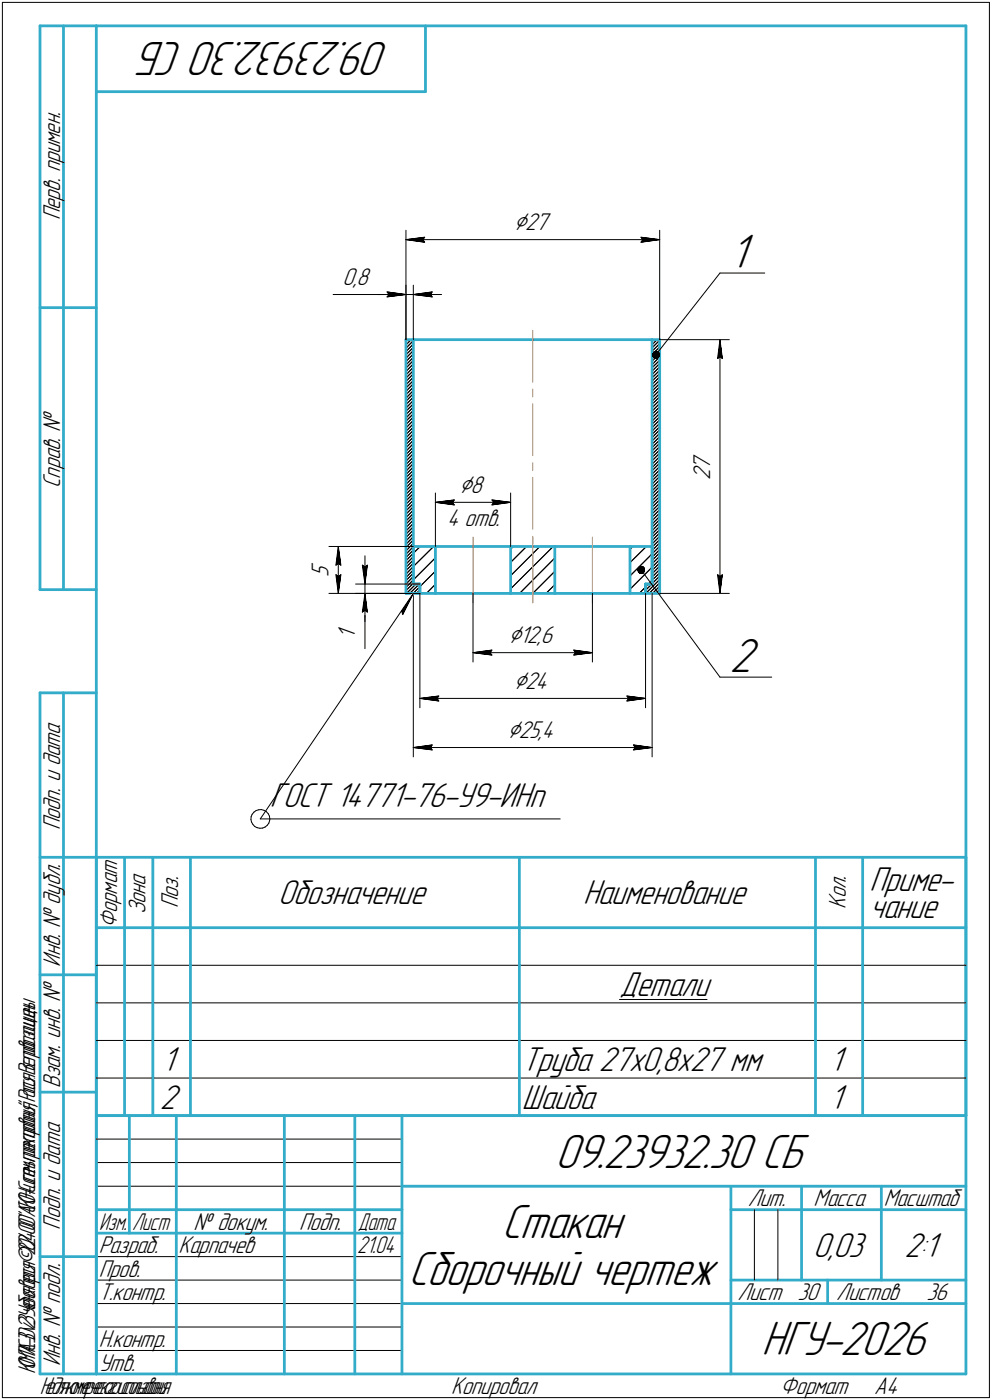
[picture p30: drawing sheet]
<svg xmlns="http://www.w3.org/2000/svg" width="211mm" height="298mm" viewBox="0 0 211 298" stroke-linecap="round" stroke-linejoin="round" font-family="sans-serif">
<defs><g id="words">
<g font-size="10.9">
<text x="82.9" y="9" transform="rotate(-180 82.9 9)">09.23932.30 СБ</text>
<text x="155.2" y="57.1">1</text>
<text x="155.2" y="143.1">2</text>
<text x="118.1" y="248.5">09.23932.30 СБ</text>
<text x="106.7" y="263.5">Стакан</text>
<text x="86.9" y="273.5">Сборочный чертеж</text>
<text x="162" y="288.5">НГУ-2026</text>
</g>
<g font-size="7.8">
<text x="57.4" y="171.8">ГОСТ 14771-76-У9-ИНп</text>
<text x="185" y="189.6">Приме-</text>
<text x="59.2" y="192.5">Обозначение</text>
<text x="124" y="192.5">Наименование</text>
<text x="185" y="195.5">чание</text>
<text x="131.8" y="212">Детали</text>
<text x="34.5" y="228">1</text>
<text x="111" y="228">Труба 27x0,8x27 мм</text>
<text x="176.5" y="228">1</text>
<text x="34" y="236">2</text>
<text x="111" y="236">Шайба</text>
<text x="176.5" y="236">1</text>
<text x="173" y="267.5">0,03</text>
<text x="192.4" y="267.5">2:1</text>
</g>
<g font-size="6">
<text x="109.3" y="48.9">⌀27</text>
<text x="97.7" y="104.9">⌀8</text>
<text x="108.2" y="136.8">⌀12,6</text>
<text x="109.3" y="146.6">⌀24</text>
<text x="107.9" y="157">⌀25,4</text>
</g>
<g font-size="5.5">
<text x="12.8" y="46.9" transform="rotate(-90 12.8 46.9)">Перв. примен.</text>
<text x="72.9" y="60.6">0,8</text>
<text x="151.1" y="100" transform="rotate(-90 151.1 100)">7</text>
<text x="12.8" y="103.8" transform="rotate(-90 12.8 103.8)">Справ. №</text>
<text x="151.1" y="102.2" transform="rotate(-90 151.1 102.2)">2</text>
<text x="95.1" y="111.9">4 отв.</text>
<text x="69.9" y="122.9" transform="rotate(-90 69.9 122.9)">5</text>
<text x="75.6" y="136.1" transform="rotate(-90 75.6 136.1)">1</text>
<text x="12.8" y="176.7" transform="rotate(-90 12.8 176.7)">Подп. и дата</text>
<text x="24.9" y="197.5" transform="rotate(-90 24.9 197.5)">Формат</text>
<text x="30.9" y="194.7" transform="rotate(-90 30.9 194.7)">Зона</text>
<text x="37.9" y="193.4" transform="rotate(-90 37.9 193.4)">Поз.</text>
<text x="179.9" y="193.4" transform="rotate(-90 179.9 193.4)">Кол.</text>
<text x="12.8" y="205.8" transform="rotate(-90 12.8 205.8)">Инв. № дубл.</text>
<text x="12.8" y="231.6" transform="rotate(-90 12.8 231.6)">Взам. инв. №</text>
<text x="159.1" y="256.8">Лит.</text>
<text x="173.1" y="256.8">Масса</text>
<text x="188" y="256.8">Масштаб</text>
<text x="12.8" y="261.7" transform="rotate(-90 12.8 261.7)">Подп. и дата</text>
<text x="41.2" y="261.8">№ докум.</text>
<text x="63.6" y="261.8">Подп.</text>
<text x="21" y="266.8">Разраб.</text>
<text x="38" y="266.8">Карпачев</text>
<text x="21" y="271.8">Пров.</text>
<text x="21" y="276.8">Т.контр.</text>
<text x="156.9" y="276.8">Лист 30</text>
<text x="177.9" y="276.8">Листов</text>
<text x="197.1" y="276.8">36</text>
<text x="21" y="286.8">Н.контр.</text>
<text x="12.8" y="290.8" transform="rotate(-90 12.8 290.8)">Инв. № подл.</text>
<text x="21" y="291.8">Утв.</text>
<text x="96" y="296.8">Копировал</text>
<text x="166" y="296.8">Формат</text>
<text x="186" y="296.8">A4</text>
</g>
<g font-size="5.4">
<text x="21.1" y="261.8">Изм.</text>
<text x="28.1" y="261.8">Лист</text>
<text x="76.1" y="261.8">Дата</text>
<text x="76" y="266.8">21.04</text>
<text x="7.5" y="292.5" transform="rotate(-90 7.5 292.5)">КОМПАС-3Dv23Учебнаяверсия©2024ООО&quot;АСКОН-Системыпроектирования&quot;,Россия.Всеправазащищены.</text>
<text x="8.5" y="296.7">Недлякоммерческогоиспользования</text>
</g>
</g></defs>
<g fill="none" stroke="#000" stroke-width=".21">
<path d="M.5 .5v297zM.5 .5h210zM210.5 .5v297zM86.4 49v23.3zM86.4 51l3.9-.5zM86.4 51l3.9 .6zM86.4 51h53.9zM90 51l.3 .6zM90.3 50.5l-.3 .5zM136.4 51.6l3.9-.6zM136.4 50.5l.3 .5zM136.4 50.5l3.9 .5z"/>
<path d="M136.7 51l-.3 .6zM140.3 49v23.3zM153.2 58.1l-13.7 17.4zM153.2 58.1h9.5zM70.9 62.7h10.4zM80.3 62.7h6.1zM81.4 62.7h5zM82.3 62.1l4.1 .6zM82.3 62.1l.5 .6zM82.3 63.2l4.1-.5zM82.8 62.7l-.5 .5zM86.4 75.5l1.5-1.5z"/>
<path d="M86.4 73.4l1.1-1.1zM86.4 60.7v11.6zM86.4 62.7h1.5zM86.7 72.3l-.3 .4zM87.9 79.6l-1.5 1.6zM87.9 78.9l-1.5 1.6zM87.9 78.2l-1.5 1.6zM87.9 77.5l-1.5 1.6zM87.9 76.8l-1.5 1.6zM87.9 76.1l-1.5 1.6zM87.9 75.4l-1.5 1.6zM87.9 74.6l-1.5 1.6z"/>
<path d="M87.9 73.2l-1.5 1.6zM87.9 72.5l-1.5 1.6zM87.9 60.7v11.6zM87.9 62.7l4 .5zM87.9 62.7l4-.6zM87.9 62.7h6zM91.5 62.7l.4 .5zM91.9 62.1l-.4 .6zM138.7 79.7l1.6-1.6zM138.7 79l1.6-1.6zM138.7 78.3l1.6-1.6zM138.7 77.6l1.6-1.6z"/>
<path d="M138.7 76.9l1.6-1.6zM138.7 76.2l1.6-1.6zM138.7 74l1.6-1.6zM138.7 73.4l1.1-1.1zM138.7 72.6l.4-.3zM140.3 73.9l-1.6 1.6zM140.3 73.2l-1.6 1.6zM140.3 72.3h14.9zM152.7 76.3l.5-.4zM153.2 72.3l.5 4zM153.2 75.9l.5 .4zM153.2 72.3l-.5 4z"/>
<path d="M153.2 72.3v54zM86.4 94.6l1.5-1.6zM86.4 92.5l1.5-1.6zM86.4 89.7l1.5-1.6zM86.4 82.6l1.5-1.6zM87.9 99.4l-1.5 1.6zM87.9 98.7l-1.5 1.6zM87.9 98l-1.5 1.6zM87.9 97.3l-1.5 1.6zM87.9 96.6l-1.5 1.6zM87.9 95.8l-1.5 1.7zM87.9 95.2l-1.5 1.6z"/>
<path d="M87.9 94.4l-1.5 1.7zM87.9 93.7l-1.5 1.6zM87.9 92.3l-1.5 1.6zM87.9 91.6l-1.5 1.6zM87.9 90.2l-1.5 1.6zM87.9 89.5l-1.5 1.6zM87.9 88.8l-1.5 1.6zM87.9 87.4l-1.5 1.6zM87.9 86.7l-1.5 1.6zM87.9 86l-1.5 1.5zM87.9 85.3l-1.5 1.6zM87.9 84.5l-1.5 1.6z"/>
<path d="M87.9 83.8l-1.5 1.6zM87.9 83.1l-1.5 1.7zM87.9 82.4l-1.5 1.6zM87.9 81.7l-1.5 1.6zM87.9 80.3l-1.5 1.6zM138.7 98.8l1.6-1.6zM138.7 98.1l1.6-1.6zM138.7 97.4l1.6-1.6zM138.7 96.7l1.6-1.6zM138.7 96l1.6-1.6zM138.7 95.2l1.6-1.5zM138.7 94.6l1.6-1.6z"/>
<path d="M138.7 93.9l1.6-1.7zM138.7 93.1l1.6-1.6zM138.7 92.5l1.6-1.7zM138.7 91.7l1.6-1.6zM138.7 91l1.6-1.6zM138.7 90.3l1.6-1.6zM138.7 89.6l1.6-1.6zM138.7 88.9l1.6-1.6zM138.7 88.2l1.6-1.6zM138.7 87.5l1.6-1.6zM138.7 86.8l1.6-1.6zM138.7 86.1l1.6-1.6z"/>
<path d="M138.7 85.4l1.6-1.6zM138.7 84.7l1.6-1.6zM138.7 83.9l1.6-1.6zM138.7 83.2l1.6-1.5zM138.7 82.5l1.6-1.6zM138.7 81.1l1.6-1.6zM138.7 80.4l1.6-1.6zM140.3 97.9l-1.6 1.6zM140.3 80.2l-1.6 1.6zM70 116.3h17.9zM72 116.3l.5 4zM72 119.9l.5 .4z"/>
<path d="M72 116.3l-.5 4zM72 116.3v10zM77.6 118.3v6zM86.4 113.7l1.5-1.6zM86.4 101.7l1.5-1.6zM87.9 117.8l1.5-1.5zM87.9 119.9l-1.5 1.6zM87.9 118.5l-1.5 1.6zM87.9 117.8l-1.5 1.6zM87.9 117.1l-1.5 1.6zM87.9 116.4l-1.5 1.6zM87.9 115.7l-1.5 1.6z"/>
<path d="M87.9 114.9l-1.5 1.6zM87.9 114.3l-1.5 1.6zM87.9 113.5l-1.5 1.6zM87.9 112.8l-1.5 1.6zM87.9 111.4l-1.5 1.6zM87.9 110.7l-1.5 1.6zM87.9 110l-1.5 1.6zM87.9 109.3l-1.5 1.6zM87.9 108.6l-1.5 1.6zM87.9 107.9l-1.5 1.6zM87.9 107.2l-1.5 1.6zM87.9 106.5l-1.5 1.6z"/>
<path d="M87.9 105.7l-1.5 1.7zM87.9 105.1l-1.5 1.5zM87.9 104.4l-1.5 1.6zM87.9 103.6l-1.5 1.6zM87.9 102.9l-1.5 1.6zM87.9 102.2l-1.5 1.6zM87.9 101.5l-1.5 1.6zM87.9 100.8l-1.5 1.6zM92.6 104.9v11.4zM92.6 106.9l4-.5zM92.6 106.9l4 .6zM92.6 106.9h16z"/>
<path d="M96.2 106.9l.4 .6zM96.6 106.4l-.4 .5zM104.6 107.5l4-.6zM104.6 106.4l.4 .5zM104.6 106.4l4 .5zM105 106.9l-.4 .6zM108.6 119.7l3.4-3.4zM108.6 116.9l.6-.6zM108.6 104.9v11.4zM118 118.8l-7.5 7.5zM134 119.8l3.5-3.5zM134 116.9l.7-.6z"/>
<path d="M138.7 118.6l1.6-1.6zM138.7 117.9l1.6-1.6zM138.7 117.2l1.6-1.6zM138.7 116.5l1.6-1.6zM138.7 115.8l1.6-1.6zM138.7 115.1l1.6-1.6zM138.7 114.3l1.6-1.5zM138.7 113.7l1.6-1.6zM138.7 111.5l1.6-1.6zM138.7 110.8l1.6-1.6zM138.7 110.1l1.6-1.6zM138.7 109.4l1.6-1.6z"/>
<path d="M138.7 108.7l1.6-1.6zM138.7 108l1.6-1.6zM138.7 107.3l1.6-1.6zM138.7 105.2l1.6-1.7zM138.7 104.5l1.6-1.6zM138.7 103.8l1.6-1.6zM138.7 103l1.6-1.6zM138.7 102.3l1.6-1.5zM138.7 101.6l1.6-1.6zM138.7 100.9l1.6-1.6zM138.7 100.2l1.6-1.6zM140.3 117.7l-1.6 1.6z"/>
<path d="M140.3 111.3l-1.6 1.6zM140.3 110.6l-1.6 1.6zM140.3 105l-1.6 1.6zM140.3 104.3l-1.6 1.6zM70 126.3h17.9zM71.5 120.3l.5-.4zM71.5 122.3l.5 4zM71.5 122.3l.5 .4zM72 122.7l.5-.4zM72.5 122.3l-.5 4zM75.6 126.3h13.7zM75.6 124.3h13.7z"/>
<path d="M77.1 130.3l.5-.4zM77.1 120.3l.5 .4zM77.1 120.3l.5 4zM77.6 126.3v5zM77.6 131.3v6.8zM77.6 126.3l-.5 4zM77.6 129.9l.5 .4zM77.6 126.3l.5 4zM77.6 126.3v6zM77.6 120.7l.5-.4zM77.6 124.3v2zM78.1 120.3l-.5 4z"/>
<path d="M85.4 130l.3 .8zM86.4 125.7l1.5-1.5zM86.4 120.8l1.5-1.6zM86.5 126.3l2-2zM87.2 126.3l2-2zM87.9 126.3l1.4-1.4zM87.9 123.4l4.7-4.7zM87.9 120.6l4.3-4.3zM87.9 123.4l-1.5 1.7zM87.9 122.7l-1.5 1.6zM87.9 122l-1.5 1.6zM87.9 121.3l-1.5 1.6z"/>
<path d="M87.9 120.6l-1.5 1.6zM87.9 126.3v34.8zM87.9 126.3l-2.2 4.5zM87.9 126.3l-32.5 48zM89.3 124.9l3.3-3.3zM89.3 126.3h.1M89.3 125.6l-.7 .7zM89.3 126.3v24.4zM92.6 124.4l-1.9 1.9zM100.6 126.3v14.6zM100.6 138.9l4-.5zM100.6 138.9l4 .5z"/>
<path d="M100.6 138.9h25.4zM104.2 138.9l.4 .5zM104.6 138.4l-.4 .5zM108.6 125.3l9.1-9zM108.6 122.6l6.3-6.3zM113.3 126.3l4.7-4.7zM116.2 126.3l1.8-1.8zM122 139.4l4-.5zM122 138.4l.4 .5zM122 138.4l4 .5zM122.4 138.9l-.4 .5zM126 126.3v14.6z"/>
<path d="M134 125.4l4.7-4.7zM134 122.6l4.7-4.7zM136 126.3l1.3-1.3zM136.4 121.3l16.8 22.8zM137.3 125.6l1.4-1.3zM137.3 125l.7-.7zM137.3 126.3v24.4zM137.4 126.3l2.9-2.9zM138.1 126.3l2.2-2.2zM138.7 123.5l-.7 .8zM138.7 124.2l1.6-1.6zM138.7 123.5l1.6-1.5z"/>
<path d="M138.7 122.9l1.6-1.7zM138.7 122.1l1.6-1.6zM138.7 121.4l1.6-1.6zM138.7 120.7l1.6-1.6zM138.7 120l1.6-1.6zM138.7 126.3v34.8zM138.8 126.3l1.5-1.5zM139.5 126.3l.8-.8zM140.2 126.3l.1-.1zM140.3 126.3h14.9zM152.7 122.3l.5 4zM152.7 122.3l.5 .4z"/>
<path d="M153.2 122.7l.5-.4zM153.7 122.3l-.5 4zM87.9 159.1l4-.5zM87.9 159.1l4 .5zM87.9 159.1h50.8zM89.3 148.7l4-.5zM89.3 148.7l4 .5zM89.3 148.7h48zM91.5 159.1l.4 .5zM91.9 158.6l-.4 .5zM93 148.7l.3 .5zM93.3 148.2l-.3 .5z"/>
<path d="M133.3 149.2l4-.5zM133.3 148.2l.4 .5zM133.3 148.2l4 .5zM133.7 148.7l-.4 .5zM134.7 159.6l4-.5zM134.7 158.6l.4 .5zM134.7 158.6l4 .5zM135.1 159.1l-.4 .5zM153.2 144.1h11zM53.4 174.5l.1 .5zM53.4 173.9v.6zM53.5 175l.3 .5z"/>
<path d="M53.6 173.4l-.2 .5zM53.8 175.5l.4 .4zM54 172.9l.5-.3zM54 172.9l-.4 .5zM54.2 175.9l.5 .3zM54.5 172.6l.5-.2zM54.7 176.2l.6 .1zM55 172.4l.6-.1zM55.3 176.3h.6zM55.4 174.3h63.8zM55.6 172.3l.6 .2zM55.9 176.3l.5-.2z"/>
<path d="M56.2 172.5l.5 .3zM56.4 176.1l.5-.4zM56.7 172.8l.4 .4zM57.1 173.2l.2 .5zM57.2 175.2l-.3 .5zM57.3 173.7l.1 .6zM57.4 174.7l-.2 .5zM57.4 174.3v.4zM20.5 205.5h6zM20.5 213.5h6zM26.5 205.5h6zM26.5 213.5h6z"/>
<path d="M32.5 205.5h8zM32.5 213.5h8zM40.5 205.5h70zM40.5 213.5h70zM110.5 205.5h63zM110.5 213.5h63zM131.8 212.8h18.6zM173.5 205.5h10zM173.5 213.5h10zM183.5 205.5h22zM183.5 213.5h22zM20.5 221.5h6z"/>
<path d="M20.5 229.5h6zM26.5 221.5h6zM26.5 229.5h6zM32.5 221.5h8zM32.5 229.5h8zM40.5 221.5h70zM40.5 229.5h70zM110.5 221.5h63zM110.5 229.5h63zM173.5 221.5h10zM173.5 229.5h10zM183.5 221.5h22z"/>
<path d="M183.5 229.5h22zM20.5 247.5h65zM20.5 252.5h65zM20.5 242.5h65zM160.5 257.5v15zM165.5 257.5v15zM20.5 267.5h65zM20.5 272.5h65zM20.5 277.5h65zM.5 297.5h210zM20.5 282.5h65zM20.5 287.5h65z"/>
</g>
<g fill="none" stroke="#33acca" stroke-width=".59">
<path d="M8.5 5.5v120zM8.5 5.5h12zM13.5 5.5v120zM20.5 5.5v287zM20.5 5.5h185zM20.5 19.5h70zM90.5 5.5v14zM205.5 5.5v287zM8.5 65.5h12zM86.4 72.3h1.5zM86.4 72.3v54zM87.9 72.3v52z"/>
<path d="M87.9 72.3h50.8zM138.7 72.3v52zM138.7 72.3h1.6zM140.3 72.3v54zM87.9 116.3v8zM87.9 116.3h4.7zM92.6 116.3v10zM92.6 116.3h16zM108.6 116.3h9.4zM108.6 116.3v10zM118 116.3v10zM118 116.3h16z"/>
<path d="M134 116.3h4.7zM134 116.3v10zM138.7 116.3v8zM8.5 125.5h12zM86.4 126.3h2.9zM87.9 124.3h1.4zM89.3 124.3v2zM89.3 126.3h3.3zM92.6 126.3h16zM108.6 126.3h9.4zM118 126.3h16zM134 126.3h3.3z"/>
<path d="M137.3 124.3h1.4zM137.3 124.3v2zM137.3 126.3h3zM8.5 147.5v145zM8.5 147.5h12zM13.5 147.5v145zM8.5 182.5h12zM20.5 182.5v55zM20.5 182.5h185zM20.5 197.5h185zM26.5 197.5v8zM26.5 182.5v15z"/>
<path d="M32.5 197.5v8zM32.5 182.5v15zM40.5 197.5v8zM40.5 182.5v15zM110.5 197.5v8zM110.5 182.5v15zM173.5 197.5v8zM173.5 182.5v15zM183.5 197.5v8zM183.5 182.5v15zM205.5 182.5v55zM8.5 207.5h12z"/>
<path d="M26.5 205.5v8zM26.5 213.5v8zM32.5 205.5v8zM32.5 213.5v8zM40.5 205.5v8zM40.5 213.5v8zM110.5 205.5v8zM110.5 213.5v8zM173.5 205.5v8zM173.5 213.5v8zM183.5 205.5v8zM183.5 213.5v8z"/>
<path d="M8.5 232.5h12zM20.5 237.5h185zM20.5 237.5v55zM26.5 221.5v8zM26.5 229.5v8zM27.5 237.5v25zM32.5 221.5v8zM32.5 229.5v8zM37.5 237.5v55zM40.5 221.5v8zM40.5 229.5v8zM60.5 237.5v55z"/>
<path d="M75.5 237.5v55zM85.5 237.5v55zM110.5 221.5v8zM110.5 229.5v8zM173.5 221.5v8zM173.5 229.5v8zM183.5 221.5v8zM183.5 229.5v8zM20.5 257.5h65zM85.5 252.5h120zM155.5 252.5v40zM155.5 257.5h15z"/>
<path d="M170.5 252.5v20zM170.5 257.5h35zM187.5 252.5v20zM8.5 267.5h12zM20.5 262.5h65zM85.5 277.5h70zM155.5 277.5h50zM155.5 272.5h50zM176.1 272.5v5zM8.5 292.5h12zM20.5 292.5h185z"/>
</g>
<path d="M113.3 70.3v11.1zM113.3 98.5v1.6zM113.3 86v11zM113.3 82.8v1.7zM100.6 114.3v14zM113.3 114.3v14zM113.3 117.3v11zM113.3 114.2v1.6zM113.3 101.6v11zM126 114.3v14z" fill="none" stroke="#ff8000" stroke-width=".21"/>
<g fill="#fff" stroke="#fff" stroke-width=".21">
<path d="M109.3 44.9h8.1zM109.3 45h8.1zM109.3 45h8.1zM109.3 45h8.1zM109.3 45.1h8.1zM109.3 45.1h8.1zM109.3 45.2h8.1zM109.3 45.2h8.1zM109.3 45.3h8.1zM109.3 45.3h8.1zM109.3 45.3h8.1zM109.3 45.4h8.1zM109.3 45.4h8.1zM109.3 45.5h8.1zM109.3 45.5h8.1zM109.3 45.6h8.1zM109.3 45.6h8.1zM109.3 45.6h8.1zM109.3 45.7h8.1zM109.3 45.7h8.1zM109.3 45.8h8.1zM109.3 45.8h8.1zM109.3 45.8h8.1zM109.3 45.9h8.1zM109.3 45.9h8.1zM109.3 46h8.1zM109.3 46h8.1zM109.3 46.1h8.1zM109.3 46.1h8.1zM109.3 46.1h8.1zM109.3 46.2h8.1zM109.3 46.2h8.1zM109.3 46.3h8.1zM109.3 46.3h8.1zM109.3 46.4h8.1zM109.3 46.4h8.1zM109.3 46.4h8.1zM109.3 46.5h8.1zM109.3 46.5h8.1zM109.3 46.6h8.1zM109.3 46.6h8.1zM109.3 46.7h8.1zM109.3 46.7h8.1zM109.3 46.7h8.1zM109.3 46.8h8.1zM109.3 46.8h8.1zM109.3 46.9h8.1zM109.3 46.9h8.1zM109.3 46.9h8.1zM109.3 47h8.1zM109.3 47h8.1zM109.3 47.1h8.1zM109.3 47.1h8.1zM109.3 47.2h8.1zM109.3 47.2h8.1zM109.3 47.2h8.1zM109.3 47.3h8.1zM109.3 47.3h8.1zM109.3 47.4h8.1zM109.3 47.4h8.1zM109.3 47.5h8.1zM109.3 47.5h8.1zM109.3 47.5h8.1zM109.3 47.6h8.1zM109.3 47.6h8.1zM109.3 47.7h8.1zM109.3 47.7h8.1zM109.3 47.8h8.1zM109.3 47.8h8.1zM109.3 47.8h8.1zM109.3 47.9h8.1zM109.3 47.9h8.1zM109.3 48h8.1zM109.3 48h8.1zM109.3 48h8.1zM109.3 48.1h8.1zM109.3 48.1h8.1zM109.3 48.2h8.1zM109.3 48.2h8.1zM109.3 48.3h8.1zM109.3 48.3h8.1zM109.3 48.3h8.1zM109.3 48.4h8.1zM109.3 48.4h8.1zM109.3 48.5h8.1zM109.3 48.5h8.1zM109.3 48.6h8.1zM109.3 48.6h8.1zM109.3 48.6h8.1zM109.3 48.7h8.1zM109.3 48.7h8.1zM109.3 48.8h8.1zM109.3 48.8h8.1zM109.3 48.9h8.1zM109.3 48.9h8.1zM109.3 48.9h8.1zM109.3 49h8.1zM109.3 49h8.1zM109.3 49.1h8.1zM109.3 49.1h8.1zM109.3 49.1h8.1zM109.3 49.2h8.1zM109.3 49.2h8.1zM109.3 49.3h8.1zM109.3 49.3h8.1zM109.3 49.4h8.1zM109.3 49.4h8.1zM109.3 49.4h8.1zM109.3 49.5h8.1zM109.3 49.5h8.1zM109.3 49.6h8.1zM109.3 49.6h8.1zM109.3 49.7h8.1zM109.3 49.7h8.1zM109.3 49.7h8.1zM109.3 49.8h8.1zM109.3 49.8h8.1zM109.3 49.9h8.1zM109.3 49.9h8.1zM109.3 50h8.1z"/>
<path d="M90.6 50h.2zM90.3 50h.5zM90 50h.8zM89.7 50.1h1.1zM89.4 50.1h1.4zM89.1 50.2h1.7zM88.8 50.2h2zM88.5 50.2h2.3zM88.1 50.3h2.7zM88.1 50.3h2.7zM88 50.4h2.8zM87.8 50.4h3zM87.8 50.5h3zM87.6 50.5h3.2zM87.5 50.5h3.3zM87.4 50.6h3.4zM87.3 50.6h3.5zM87.2 50.7h3.6zM87.1 50.7h3.7zM87 50.8h3.8zM86.9 50.8h3.9zM86.8 50.8h4zM86.7 50.9h4.1zM86.6 50.9h4.2zM86.5 51h4.3zM86.4 51h4.4zM86.5 51.1h4.3zM86.6 51.1h4.2zM86.7 51.1h4.1zM86.8 51.2h4zM86.9 51.2h3.9zM87 51.3h3.8zM87.1 51.3h3.7zM87.2 51.4h3.6zM87.2 51.4h3.6zM87.4 51.4h3.4zM87.5 51.5h3.3zM87.5 51.5h3.3zM87.7 51.6h3.1zM87.8 51.6h3zM87.8 51.6h3zM88 51.7h2.8zM88.1 51.7h2.7zM88.1 51.8h2.7zM88.5 51.8h2.3zM88.8 51.9h2zM89.2 51.9h1.6zM89.5 51.9h1.3zM89.8 52h1zM90.2 52h.6zM90.5 52.1h.3z"/>
<path d="M135.8 50h.4zM135.8 50h.7zM135.8 50h1zM135.8 50.1h1.3zM135.8 50.1h1.6zM135.8 50.2h1.9zM135.8 50.2h2.2zM135.8 50.2h2.5zM135.8 50.3h2.8zM135.8 50.3h2.9zM135.8 50.4h3zM135.8 50.4h3.1zM135.8 50.5h3.2zM135.8 50.5h3.3zM135.8 50.5h3.4zM135.8 50.6h3.5zM135.8 50.6h3.6zM135.8 50.7h3.7zM135.8 50.7h3.8zM135.8 50.8h3.9zM135.8 50.8h4zM135.8 50.8h4.2zM135.8 50.9h4.2zM135.8 50.9h4.4zM135.8 51h4.5zM135.8 51h4.5zM135.8 51.1h4.5zM135.8 51.1h4.4zM135.8 51.1h4.2zM135.8 51.2h4.2zM135.8 51.2h4.1zM135.8 51.3h3.9zM135.8 51.3h3.9zM135.8 51.4h3.8zM135.8 51.4h3.6zM135.8 51.4h3.6zM135.8 51.5h3.5zM135.8 51.5h3.3zM135.8 51.6h3.3zM135.8 51.6h3.2zM135.8 51.6h3.1zM135.8 51.7h3zM135.8 51.7h2.9zM135.8 51.8h2.8zM135.8 51.8h2.4zM135.8 51.9h2.1zM135.8 51.9h1.7zM135.8 51.9h1.4zM135.8 52h1.1zM135.8 52h.7zM135.8 52.1h.4z"/>
<path d="M72.9 56.7h6.4zM72.9 56.7h6.4zM72.9 56.8h6.4zM72.9 56.8h6.4zM72.9 56.9h6.4zM72.9 56.9h6.4zM72.9 56.9h6.4zM72.9 57h6.4zM72.9 57h6.4zM72.9 57.1h6.4zM72.9 57.1h6.4zM72.9 57.1h6.4zM72.9 57.2h6.4zM72.9 57.2h6.4zM72.9 57.3h6.4zM72.9 57.3h6.4zM72.9 57.4h6.4zM72.9 57.4h6.4zM72.9 57.4h6.4zM72.9 57.5h6.4zM72.9 57.5h6.4zM72.9 57.6h6.4zM72.9 57.6h6.4zM72.9 57.7h6.4zM72.9 57.7h6.4zM72.9 57.7h6.4zM72.9 57.8h6.4zM72.9 57.8h6.4zM72.9 57.9h6.4zM72.9 57.9h6.4zM72.9 58h6.4zM72.9 58h6.4zM72.9 58h6.4zM72.9 58.1h6.4zM72.9 58.1h6.4zM72.9 58.2h6.4zM72.9 58.2h6.4zM72.9 58.3h6.4zM72.9 58.3h6.4zM72.9 58.3h6.4zM72.9 58.4h6.4zM72.9 58.4h6.4zM72.9 58.5h6.4zM72.9 58.5h6.4zM72.9 58.5h6.4zM72.9 58.6h6.4zM72.9 58.6h6.4zM72.9 58.7h6.4zM72.9 58.7h6.4zM72.9 58.8h6.4zM72.9 58.8h6.4zM72.9 58.8h6.4zM72.9 58.9h6.4zM72.9 58.9h6.4zM72.9 59h6.4zM72.9 59h6.4zM72.9 59.1h6.4zM72.9 59.1h6.4zM72.9 59.1h6.4zM72.9 59.2h6.4zM72.9 59.2h6.4zM72.9 59.3h6.4zM72.9 59.3h6.4zM72.9 59.4h6.4zM72.9 59.4h6.4zM72.9 59.4h6.4zM72.9 59.5h6.4zM72.9 59.5h6.4zM72.9 59.6h6.4zM72.9 59.6h6.4zM72.9 59.6h6.4zM72.9 59.7h6.4zM72.9 59.7h6.4zM72.9 59.8h6.4zM72.9 59.8h6.4zM72.9 59.9h6.4zM72.9 59.9h6.4zM72.9 59.9h6.4zM72.9 60h6.4zM72.9 60h6.4zM72.9 60.1h6.4zM72.9 60.1h6.4zM72.9 60.2h6.4zM72.9 60.2h6.4zM72.9 60.2h6.4zM72.9 60.3h6.4zM72.9 60.3h6.4zM72.9 60.4h6.4zM72.9 60.4h6.4zM72.9 60.5h6.4zM72.9 60.5h6.4zM72.9 60.5h6.4zM72.9 60.6h6.4zM72.9 60.6h6.4zM72.9 60.7h6.4zM72.9 60.7h6.4zM72.9 60.7h6.4zM72.9 60.8h6.4zM72.9 60.8h6.4zM72.9 60.9h6.4zM72.9 60.9h6.4zM72.9 61h6.4zM72.9 61h6.4zM72.9 61h6.4zM72.9 61.1h6.4zM72.9 61.1h6.4zM72.9 61.2h6.4zM72.9 61.2h6.4zM72.9 61.3h6.4zM72.9 61.3h6.4zM72.9 61.3h6.4zM72.9 61.4h6.4zM72.9 61.4h6.4zM72.9 61.5h6.4zM72.9 61.5h6.4zM72.9 61.6h6.4zM72.9 61.6h6.4zM72.9 61.6h6.4z"/>
<path d="M81.8 61.6h.4zM81.8 61.7h.7zM81.8 61.7h1zM81.8 61.8h1.4zM81.8 61.8h1.7zM81.8 61.8h2.1zM81.8 61.9h2.4zM81.8 61.9h2.7zM81.8 62h2.9zM81.8 62h3zM81.8 62.1h3.1zM81.8 62.1h3.2zM81.8 62.1h3.2zM81.8 62.2h3.4zM81.8 62.2h3.5zM81.8 62.3h3.6zM81.8 62.3h3.7zM81.8 62.4h3.8zM81.8 62.4h3.9zM81.8 62.4h4zM81.8 62.5h4.1zM81.8 62.5h4.2zM81.8 62.6h4.3zM81.8 62.6h4.4zM81.8 62.7h4.5zM81.8 62.7h4.6zM81.8 62.7h4.5zM81.8 62.8h4.3zM81.8 62.8h4.3zM81.8 62.9h4.1zM81.8 62.9h4.1zM81.8 62.9h3.9zM81.8 63h3.8zM81.8 63h3.7zM81.8 63.1h3.6zM81.8 63.1h3.5zM81.8 63.2h3.4zM81.8 63.2h3.3zM81.8 63.2h3.2zM81.8 63.3h3.1zM81.8 63.3h3zM81.8 63.4h2.9zM81.8 63.4h2.7zM81.8 63.5h2.4zM81.8 63.5h2.1zM81.8 63.5h1.9zM81.8 63.6h1.6zM81.8 63.6h1.3zM81.8 63.7h1zM81.8 63.7h.7zM81.8 63.8h.4z"/>
<path d="M92.1 61.6h.4zM91.8 61.7h.7zM91.4 61.7h1.1zM91.1 61.8h1.4zM90.8 61.8h1.7zM90.4 61.8h2.1zM90.1 61.9h2.4zM89.7 61.9h2.8zM89.7 62h2.8zM89.6 62h2.9zM89.5 62.1h3zM89.4 62.1h3.1zM89.3 62.1h3.2zM89.2 62.2h3.3zM89.1 62.2h3.4zM88.9 62.3h3.6zM88.9 62.3h3.6zM88.8 62.4h3.7zM88.6 62.4h3.9zM88.6 62.4h3.9zM88.4 62.5h4.1zM88.3 62.5h4.2zM88.3 62.6h4.2zM88.1 62.6h4.4zM88.1 62.7h4.4zM87.9 62.7h4.6zM88.1 62.7h4.4zM88.2 62.8h4.3zM88.3 62.8h4.2zM88.4 62.9h4.1zM88.5 62.9h4zM88.6 62.9h3.9zM88.7 63h3.8zM88.8 63h3.7zM88.9 63.1h3.6zM89 63.1h3.5zM89.1 63.2h3.4zM89.2 63.2h3.3zM89.3 63.2h3.2zM89.5 63.3h3zM89.5 63.3h3zM89.7 63.4h2.8zM89.7 63.4h2.8zM90.1 63.5h2.4zM90.4 63.5h2.1zM90.7 63.5h1.8zM91 63.6h1.5zM91.3 63.6h1.2zM91.6 63.7h.9zM91.9 63.7h.6zM92.2 63.8h.3z"/>
<path d="M147.2 96.5h4.9zM147.2 96.5h4.9zM147.2 96.6h4.9zM147.2 96.6h4.9zM147.2 96.6h4.9zM147.2 96.7h4.9zM147.2 96.7h4.9zM147.2 96.8h4.9zM147.2 96.8h4.9zM147.2 96.9h4.9zM147.2 96.9h4.9zM147.2 96.9h4.9zM147.2 97h4.9zM147.2 97h4.9zM147.2 97.1h4.9zM147.2 97.1h4.9zM147.2 97.2h4.9zM147.2 97.2h4.9zM147.2 97.2h4.9zM147.2 97.3h4.9zM147.2 97.3h4.9zM147.2 97.4h4.9zM147.2 97.4h4.9zM147.2 97.5h4.9zM147.2 97.5h4.9zM147.2 97.5h4.9zM147.2 97.6h4.9zM147.2 97.6h4.9zM147.2 97.7h4.9zM147.2 97.7h4.9zM147.2 97.7h4.9zM147.2 97.8h4.9zM147.2 97.8h4.9zM147.2 97.9h4.9zM147.2 97.9h4.9zM147.2 98h4.9zM147.2 98h4.9zM147.2 98h4.9zM147.2 98.1h4.9zM147.2 98.1h4.9zM147.2 98.2h4.9zM147.2 98.2h4.9zM147.2 98.3h4.9zM147.2 98.3h4.9zM147.2 98.3h4.9zM147.2 98.4h4.9zM147.2 98.4h4.9zM147.2 98.5h4.9zM147.2 98.5h4.9zM147.2 98.6h4.9zM147.2 98.6h4.9zM147.2 98.6h4.9zM147.2 98.7h4.9zM147.2 98.7h4.9zM147.2 98.8h4.9zM147.2 98.8h4.9zM147.2 98.8h4.9zM147.2 98.9h4.9zM147.2 98.9h4.9zM147.2 99h4.9zM147.2 99h4.9zM147.2 99.1h4.9zM147.2 99.1h4.9zM147.2 99.1h4.9zM147.2 99.2h4.9zM147.2 99.2h4.9zM147.2 99.3h4.9zM147.2 99.3h4.9zM147.2 99.4h4.9zM147.2 99.4h4.9zM147.2 99.4h4.9zM147.2 99.5h4.9zM147.2 99.5h4.9zM147.2 99.6h4.9zM147.2 99.6h4.9zM147.2 99.7h4.9zM147.2 99.7h4.9zM147.2 99.7h4.9zM147.2 99.8h4.9zM147.2 99.8h4.9zM147.2 99.9h4.9zM147.2 99.9h4.9zM147.2 99.9h4.9zM147.2 100h4.9zM147.2 100h4.9zM147.2 100.1h4.9zM147.2 100.1h4.9zM147.2 100.2h4.9zM147.2 100.2h4.9zM147.2 100.2h4.9zM147.2 100.3h4.9zM147.2 100.3h4.9zM147.2 100.4h4.9zM147.2 100.4h4.9zM147.2 100.5h4.9zM147.2 100.5h4.9zM147.2 100.5h4.9zM147.2 100.6h4.9zM147.2 100.6h4.9zM147.2 100.7h4.9zM147.2 100.7h4.9zM147.2 100.8h4.9zM147.2 100.8h4.9zM147.2 100.8h4.9zM147.2 100.9h4.9zM147.2 100.9h4.9zM147.2 101h4.9zM147.2 101h4.9zM147.2 101h4.9zM147.2 101.1h4.9zM147.2 101.1h4.9zM147.2 101.2h4.9zM147.2 101.2h4.9zM147.2 101.3h4.9zM147.2 101.3h4.9zM147.2 101.3h4.9zM147.2 101.4h4.9zM147.2 101.4h4.9zM147.2 101.5h4.9zM147.2 101.5h4.9zM147.2 101.6h4.9zM147.2 101.6h4.9zM147.2 101.6h4.9zM147.2 101.7h4.9zM147.2 101.7h4.9zM147.2 101.8h4.9zM147.2 101.8h4.9zM147.2 101.9h4.9zM147.2 101.9h4.9zM147.2 101.9h4.9zM147.2 102h4.9zM147.2 102h4.9zM147.2 102.1h4.9zM147.2 102.1h4.9zM147.2 102.2h4.9z"/>
<path d="M153.1 72.4h.1zM153.1 72.5h.1zM153.1 72.5h.2zM153.1 72.6h.2zM153.1 72.6h.2zM153 72.6h.3zM153 72.7h.3zM153 72.7h.4zM153 72.8h.4zM153 72.8h.4zM153 72.9h.4zM153 72.9h.4zM153 72.9h.5zM152.9 73h.6zM152.9 73h.6zM152.9 73.1h.6zM152.9 73.1h.6zM152.9 73.2h.6zM152.8 73.2h.7zM152.8 73.2h.8zM152.8 73.3h.8zM152.8 73.3h.8zM152.8 73.4h.8zM152.7 73.4h.9zM152.7 73.4h1zM152.7 73.5h1zM152.7 73.5h1zM152.7 73.6h1zM152.7 73.6h1zM152.7 73.7h1.1zM152.6 73.7h1.2zM152.6 73.7h1.2zM152.6 73.8h1.2zM152.6 73.8h1.2zM152.6 73.9h1.2zM152.5 73.9h1.3zM152.5 74h1.4zM152.5 74h1.4zM152.5 74h1.4zM152.5 74.1h1.4zM152.4 74.1h1.5zM152.4 74.2h1.6zM152.4 74.2h1.6zM152.4 74.3h1.6zM152.4 74.3h1.6zM152.4 74.3h1.6zM152.4 74.4h1.6zM152.4 74.4h1.6zM152.4 74.5h1.6zM152.4 74.5h1.6zM152.4 74.5h1.6zM152.4 74.6h1.6zM152.4 74.6h1.6zM152.4 74.7h1.6zM152.4 74.7h1.6zM152.4 74.8h1.6zM152.4 74.8h1.6zM152.4 74.8h1.7zM152.4 74.9h1.7zM152.4 74.9h1.7zM152.4 75h1.7zM152.4 75h1.7zM152.3 75.1h1.8zM152.3 75.1h1.8zM152.3 75.1h1.8zM152.3 75.2h1.8zM152.3 75.2h1.8zM152.3 75.3h1.8zM152.3 75.3h1.8zM152.3 75.4h1.8zM152.3 75.4h1.8zM152.3 75.4h1.8zM152.3 75.5h1.8zM152.3 75.5h1.8zM152.3 75.6h1.8zM152.3 75.6h1.8zM152.2 75.6h1.9zM152.2 75.7h1.9zM152.2 75.7h1.9zM152.2 75.8h1.9zM152.2 75.8h1.9zM152.2 75.9h2zM152.2 75.9h2zM152.2 75.9h2zM152.2 76h2zM152.2 76h2zM152.2 76.1h2zM152.2 76.1h2zM152.2 76.2h2zM152.2 76.2h2zM152.1 76.2h2.1zM152.1 76.3h2.1zM152.1 76.3h2.1zM152.1 76.4h2.1zM152.1 76.4h2.1zM152.1 76.5h2.1zM152.1 76.5h2.1zM152.1 76.5h2.2zM152.1 76.6h2.2zM152.1 76.6h2.2zM152.1 76.7h2.2zM152.1 76.7h2.2zM152.1 76.8h2.2zM152.1 76.8h2.2z"/>
<path d="M152.1 121.8h2.2zM152.1 121.9h2.2zM152.1 121.9h2.2zM152.1 122h2.2zM152.1 122h2.2zM152.1 122h2.2zM152.1 122.1h2.2zM152.1 122.1h2.2zM152.1 122.2h2.1zM152.1 122.2h2.1zM152.1 122.3h2.1zM152.1 122.3h2.1zM152.1 122.3h2.1zM152.1 122.4h2.1zM152.1 122.4h2.1zM152.2 122.5h2zM152.2 122.5h2zM152.2 122.6h2zM152.2 122.6h2zM152.2 122.6h2zM152.2 122.7h2zM152.2 122.7h2zM152.2 122.8h2zM152.2 122.8h2zM152.2 122.9h1.9zM152.2 122.9h1.9zM152.2 122.9h1.9zM152.2 123h1.9zM152.2 123h1.9zM152.3 123.1h1.8zM152.3 123.1h1.8zM152.3 123.1h1.8zM152.3 123.2h1.8zM152.3 123.2h1.8zM152.3 123.3h1.8zM152.3 123.3h1.8zM152.3 123.4h1.8zM152.3 123.4h1.8zM152.3 123.4h1.8zM152.3 123.5h1.8zM152.3 123.5h1.8zM152.3 123.6h1.8zM152.3 123.6h1.8zM152.4 123.7h1.7zM152.4 123.7h1.7zM152.4 123.7h1.7zM152.4 123.8h1.7zM152.4 123.8h1.7zM152.4 123.9h1.6zM152.4 123.9h1.6zM152.4 124h1.6zM152.4 124h1.6zM152.4 124h1.6zM152.4 124.1h1.6zM152.4 124.1h1.6zM152.4 124.2h1.6zM152.4 124.2h1.6zM152.4 124.2h1.6zM152.4 124.3h1.6zM152.4 124.3h1.6zM152.4 124.4h1.6zM152.4 124.4h1.6zM152.4 124.5h1.6zM152.4 124.5h1.6zM152.4 124.5h1.5zM152.5 124.6h1.4zM152.5 124.6h1.4zM152.5 124.7h1.4zM152.5 124.7h1.4zM152.6 124.8h1.2zM152.6 124.8h1.2zM152.6 124.8h1.2zM152.6 124.9h1.2zM152.6 124.9h1.2zM152.7 125h1.1zM152.7 125h1.1zM152.7 125.1h1zM152.7 125.1h1zM152.7 125.1h1zM152.7 125.2h1zM152.7 125.2h1zM152.7 125.3h.9zM152.8 125.3h.8zM152.8 125.3h.8zM152.8 125.4h.8zM152.8 125.4h.7zM152.8 125.5h.7zM152.9 125.5h.6zM152.9 125.6h.6zM152.9 125.6h.6zM152.9 125.6h.6zM152.9 125.7h.6zM153 125.7h.4zM153 125.8h.4zM153 125.8h.4zM153 125.9h.4zM153 125.9h.4zM153 125.9h.3zM153 126h.3zM153.1 126h.2zM153.1 126.1h.2zM153.1 126.1h.2zM153.1 126.2h.1zM153.1 126.2h.1z"/>
<path d="M107.9 153h10.8zM107.9 153.1h10.8zM107.9 153.1h10.8zM107.9 153.2h10.8zM107.9 153.2h10.8zM107.9 153.2h10.8zM107.9 153.3h10.8zM107.9 153.3h10.8zM107.9 153.4h10.8zM107.9 153.4h10.8zM107.9 153.5h10.8zM107.9 153.5h10.8zM107.9 153.5h10.8zM107.9 153.6h10.8zM107.9 153.6h10.8zM107.9 153.7h10.8zM107.9 153.7h10.8zM107.9 153.8h10.8zM107.9 153.8h10.8zM107.9 153.8h10.8zM107.9 153.9h10.8zM107.9 153.9h10.8zM107.9 154h10.8zM107.9 154h10.8zM107.9 154.1h10.8zM107.9 154.1h10.8zM107.9 154.1h10.8zM107.9 154.2h10.8zM107.9 154.2h10.8zM107.9 154.3h10.8zM107.9 154.3h10.8zM107.9 154.3h10.8zM107.9 154.4h10.8zM107.9 154.4h10.8zM107.9 154.5h10.8zM107.9 154.5h10.8zM107.9 154.6h10.8zM107.9 154.6h10.8zM107.9 154.6h10.8zM107.9 154.7h10.8zM107.9 154.7h10.8zM107.9 154.8h10.8zM107.9 154.8h10.8zM107.9 154.9h10.8zM107.9 154.9h10.8zM107.9 154.9h10.8zM107.9 155h10.8zM107.9 155h10.8zM107.9 155.1h10.8zM107.9 155.1h10.8zM107.9 155.2h10.8zM107.9 155.2h10.8zM107.9 155.2h10.8zM107.9 155.3h10.8zM107.9 155.3h10.8zM107.9 155.4h10.8zM107.9 155.4h10.8zM107.9 155.4h10.8zM107.9 155.5h10.8zM107.9 155.5h10.8zM107.9 155.6h10.8zM107.9 155.6h10.8zM107.9 155.7h10.8zM107.9 155.7h10.8zM107.9 155.7h10.8zM107.9 155.8h10.8zM107.9 155.8h10.8zM107.9 155.9h10.8zM107.9 155.9h10.8zM107.9 156h10.8zM107.9 156h10.8zM107.9 156h10.8zM107.9 156.1h10.8zM107.9 156.1h10.8zM107.9 156.2h10.8zM107.9 156.2h10.8zM107.9 156.3h10.8zM107.9 156.3h10.8zM107.9 156.3h10.8zM107.9 156.4h10.8zM107.9 156.4h10.8zM107.9 156.5h10.8zM107.9 156.5h10.8zM107.9 156.5h10.8zM107.9 156.6h10.8zM107.9 156.6h10.8zM107.9 156.7h10.8zM107.9 156.7h10.8zM107.9 156.8h10.8zM107.9 156.8h10.8zM107.9 156.8h10.8zM107.9 156.9h10.8zM107.9 156.9h10.8zM107.9 157h10.8zM107.9 157h10.8zM107.9 157.1h10.8zM107.9 157.1h10.8zM107.9 157.1h10.8zM107.9 157.2h10.8zM107.9 157.2h10.8zM107.9 157.3h10.8zM107.9 157.3h10.8zM107.9 157.4h10.8zM107.9 157.4h10.8zM107.9 157.4h10.8zM107.9 157.5h10.8zM107.9 157.5h10.8zM107.9 157.6h10.8zM107.9 157.6h10.8zM107.9 157.6h10.8zM107.9 157.7h10.8zM107.9 157.7h10.8zM107.9 157.8h10.8zM107.9 157.8h10.8zM107.9 157.9h10.8zM107.9 157.9h10.8zM107.9 157.9h10.8zM107.9 158h10.8zM107.9 158h10.8zM107.9 158.1h10.8z"/>
<path d="M92.1 158.1h.4zM91.8 158.1h.7zM91.4 158.2h1.1zM91.1 158.2h1.4zM90.8 158.2h1.7zM90.4 158.3h2.1zM90.1 158.3h2.4zM89.7 158.4h2.8zM89.7 158.4h2.8zM89.6 158.5h2.9zM89.5 158.5h3zM89.4 158.5h3.1zM89.3 158.6h3.2zM89.2 158.6h3.3zM89.1 158.7h3.4zM88.9 158.7h3.6zM88.9 158.7h3.6zM88.8 158.8h3.7zM88.6 158.8h3.9zM88.6 158.9h3.9zM88.4 158.9h4.1zM88.3 159h4.2zM88.3 159h4.2zM88.1 159h4.4zM88.1 159.1h4.4zM87.9 159.1h4.6zM88.1 159.2h4.4zM88.2 159.2h4.3zM88.3 159.3h4.2zM88.4 159.3h4.1zM88.5 159.3h4zM88.6 159.4h3.9zM88.7 159.4h3.8zM88.8 159.5h3.7zM88.9 159.5h3.6zM89 159.6h3.5zM89.1 159.6h3.4zM89.2 159.6h3.3zM89.3 159.7h3.2zM89.5 159.7h3zM89.5 159.8h3zM89.7 159.8h2.8zM89.7 159.9h2.8zM90.1 159.9h2.4zM90.4 159.9h2.1zM90.8 160h1.7zM91.1 160h1.4zM91.4 160.1h1.1zM91.8 160.1h.7zM92.1 160.1h.4z"/>
<path d="M134.2 158.1h.4zM134.2 158.1h.7zM134.2 158.2h1.1zM134.2 158.2h1.4zM134.2 158.2h1.7zM134.2 158.3h2.1zM134.2 158.3h2.4zM134.2 158.4h2.7zM134.2 158.4h2.9zM134.2 158.5h3zM134.2 158.5h3zM134.2 158.5h3.2zM134.2 158.6h3.3zM134.2 158.6h3.3zM134.2 158.7h3.5zM134.2 158.7h3.6zM134.2 158.7h3.6zM134.2 158.8h3.8zM134.2 158.8h3.8zM134.2 158.9h3.9zM134.2 158.9h4.1zM134.2 159h4.1zM134.2 159h4.2zM134.2 159h4.4zM134.2 159.1h4.4zM134.2 159.1h4.5zM134.2 159.2h4.4zM134.2 159.2h4.4zM134.2 159.3h4.2zM134.2 159.3h4.1zM134.2 159.3h4zM134.2 159.4h3.9zM134.2 159.4h3.8zM134.2 159.5h3.7zM134.2 159.5h3.6zM134.2 159.6h3.5zM134.2 159.6h3.4zM134.2 159.6h3.3zM134.2 159.7h3.2zM134.2 159.7h3.1zM134.2 159.8h3zM134.2 159.8h2.9zM134.2 159.9h2.7zM134.2 159.9h2.4zM134.2 159.9h2.1zM134.2 160h1.7zM134.2 160h1.4zM134.2 160.1h1.1zM134.2 160.1h.7zM134.2 160.1h.4z"/>
<path d="M66 119.7h5zM66 119.8h5zM66 119.8h5zM66 119.8h5zM66 119.9h5zM66 119.9h5zM66 120h5zM66 120h5zM66 120.1h5zM66 120.1h5zM66 120.1h5zM66 120.2h5zM66 120.2h5zM66 120.3h5zM66 120.3h5zM66 120.4h5zM66 120.4h5zM66 120.4h5zM66 120.5h5zM66 120.5h5zM66 120.6h5zM66 120.6h5zM66 120.6h5zM66 120.7h5zM66 120.7h5zM66 120.8h5zM66 120.8h5zM66 120.9h5zM66 120.9h5zM66 120.9h5zM66 121h5zM66 121h5zM66 121.1h5zM66 121.1h5zM66 121.2h5zM66 121.2h5zM66 121.2h5zM66 121.3h5zM66 121.3h5zM66 121.4h5zM66 121.4h5zM66 121.5h5zM66 121.5h5zM66 121.5h5zM66 121.6h5zM66 121.6h5zM66 121.7h5zM66 121.7h5zM66 121.8h5zM66 121.8h5zM66 121.8h5zM66 121.9h5zM66 121.9h5zM66 122h5zM66 122h5zM66 122h5zM66 122.1h5zM66 122.1h5zM66 122.2h5zM66 122.2h5zM66 122.3h5zM66 122.3h5zM66 122.3h5zM66 122.4h5zM66 122.4h5zM66 122.5h5zM66 122.5h5zM66 122.6h5zM66 122.6h5zM66 122.6h5zM66 122.7h5zM66 122.7h5zM66 122.8h5zM66 122.8h5zM66 122.9h5zM66 122.9h5z"/>
<path d="M71.9 116.5h.2zM71.9 116.5h.2zM71.9 116.5h.2zM71.9 116.6h.2zM71.9 116.6h.2zM71.8 116.7h.3zM71.8 116.7h.3zM71.8 116.8h.4zM71.8 116.8h.4zM71.8 116.8h.4zM71.8 116.9h.4zM71.8 116.9h.4zM71.7 117h.6zM71.7 117h.6zM71.7 117.1h.6zM71.7 117.1h.6zM71.7 117.1h.6zM71.6 117.2h.7zM71.6 117.2h.7zM71.6 117.3h.8zM71.6 117.3h.8zM71.6 117.3h.8zM71.5 117.4h.9zM71.5 117.4h1zM71.5 117.5h1zM71.5 117.5h1zM71.5 117.6h1zM71.5 117.6h1zM71.5 117.6h1.1zM71.5 117.7h1.1zM71.4 117.7h1.2zM71.4 117.8h1.2zM71.4 117.8h1.2zM71.4 117.9h1.2zM71.4 117.9h1.2zM71.3 117.9h1.4zM71.3 118h1.4zM71.3 118h1.4zM71.3 118.1h1.4zM71.2 118.1h1.5zM71.2 118.2h1.6zM71.2 118.2h1.6zM71.2 118.2h1.6zM71.2 118.3h1.6zM71.2 118.3h1.6zM71.2 118.4h1.6zM71.2 118.4h1.6zM71.2 118.4h1.6zM71.2 118.5h1.6zM71.2 118.5h1.6zM71.2 118.6h1.6zM71.2 118.6h1.6zM71.2 118.7h1.6zM71.2 118.7h1.6zM71.2 118.7h1.6zM71.2 118.8h1.6zM71.2 118.8h1.7zM71.2 118.9h1.7zM71.2 118.9h1.7zM71.2 119h1.7zM71.2 119h1.7zM71.2 119h1.7zM71.2 119.1h1.7zM71.1 119.1h1.8zM71.1 119.2h1.8zM71.1 119.2h1.8zM71.1 119.3h1.8zM71.1 119.3h1.8zM71.1 119.3h1.8zM71.1 119.4h1.8zM71.1 119.4h1.8zM71.1 119.5h1.8zM71.1 119.5h1.8zM71.1 119.5h1.8zM71.1 119.6h1.8zM71.1 119.6h1.8zM71.1 119.7h1.8zM71.1 119.7h1.8zM71.1 119.8h1.8zM71 119.8h1.9zM71 119.8h2zM71 119.9h2zM71 119.9h2zM71 120h2zM71 120h2zM71 120.1h2zM71 120.1h2zM71 120.1h2zM71 120.2h2zM71 120.2h2zM71 120.3h2zM71 120.3h2zM71 120.4h2zM71 120.4h2zM71 120.4h2zM71 120.5h2zM71 120.5h2.1zM71 120.6h2.1zM71 120.6h2.1zM71 120.6h2.1zM71 120.7h2.1zM71 120.7h2.1zM71 120.8h2.1z"/>
<path d="M70.9 121.8h2.2zM71 121.9h2.1zM71 121.9h2.1zM71 122h2.1zM71 122h2.1zM71 122h2.1zM71 122.1h2.1zM71 122.1h2.1zM71 122.2h2zM71 122.2h2zM71 122.3h2zM71 122.3h2zM71 122.3h2zM71 122.4h2zM71 122.4h2zM71 122.5h2zM71 122.5h2zM71 122.6h2zM71 122.6h2zM71 122.6h2zM71 122.7h2zM71 122.7h2zM71 122.8h2zM71 122.8h2zM71 122.9h1.9zM71.1 122.9h1.8zM71.1 122.9h1.8zM71.1 123h1.8zM71.1 123h1.8zM71.1 123.1h1.8zM71.1 123.1h1.8zM71.1 123.1h1.8zM71.1 123.2h1.8zM71.1 123.2h1.8zM71.1 123.3h1.8zM71.1 123.3h1.8zM71.1 123.4h1.8zM71.1 123.4h1.8zM71.1 123.4h1.8zM71.1 123.5h1.8zM71.1 123.5h1.8zM71.2 123.6h1.7zM71.2 123.6h1.7zM71.2 123.7h1.7zM71.2 123.7h1.7zM71.2 123.7h1.7zM71.2 123.8h1.7zM71.2 123.8h1.7zM71.2 123.9h1.6zM71.2 123.9h1.6zM71.2 124h1.6zM71.2 124h1.6zM71.2 124h1.6zM71.2 124.1h1.6zM71.2 124.1h1.6zM71.2 124.2h1.6zM71.2 124.2h1.6zM71.2 124.2h1.6zM71.2 124.3h1.6zM71.2 124.3h1.6zM71.2 124.4h1.6zM71.2 124.4h1.6zM71.2 124.5h1.6zM71.2 124.5h1.6zM71.2 124.5h1.5zM71.3 124.6h1.4zM71.3 124.6h1.4zM71.3 124.7h1.4zM71.3 124.7h1.4zM71.4 124.8h1.2zM71.4 124.8h1.2zM71.4 124.8h1.2zM71.4 124.9h1.2zM71.4 124.9h1.2zM71.5 125h1.1zM71.5 125h1.1zM71.5 125.1h1zM71.5 125.1h1zM71.5 125.1h1zM71.5 125.2h1zM71.5 125.2h1zM71.5 125.3h.9zM71.6 125.3h.8zM71.6 125.3h.8zM71.6 125.4h.8zM71.6 125.4h.7zM71.6 125.5h.7zM71.7 125.5h.6zM71.7 125.6h.6zM71.7 125.6h.6zM71.7 125.6h.6zM71.7 125.7h.6zM71.8 125.7h.4zM71.8 125.8h.4zM71.8 125.8h.4zM71.8 125.9h.4zM71.8 125.9h.4zM71.8 125.9h.3zM71.8 126h.3zM71.9 126h.2zM71.9 126.1h.2zM71.9 126.1h.2zM71.9 126.2h.2zM71.9 126.2h.2z"/>
<path d="M108.2 132.8h10.3zM108.2 132.9h10.3zM108.2 132.9h10.3zM108.2 133h10.3zM108.2 133h10.3zM108.2 133.1h10.3zM108.2 133.1h10.3zM108.2 133.1h10.3zM108.2 133.2h10.3zM108.2 133.2h10.3zM108.2 133.3h10.3zM108.2 133.3h10.3zM108.2 133.3h10.3zM108.2 133.4h10.3zM108.2 133.4h10.3zM108.2 133.5h10.3zM108.2 133.5h10.3zM108.2 133.6h10.3zM108.2 133.6h10.3zM108.2 133.6h10.3zM108.2 133.7h10.3zM108.2 133.7h10.3zM108.2 133.8h10.3zM108.2 133.8h10.3zM108.2 133.9h10.3zM108.2 133.9h10.3zM108.2 133.9h10.3zM108.2 134h10.3zM108.2 134h10.3zM108.2 134.1h10.3zM108.2 134.1h10.3zM108.2 134.2h10.3zM108.2 134.2h10.3zM108.2 134.2h10.3zM108.2 134.3h10.3zM108.2 134.3h10.3zM108.2 134.4h10.3zM108.2 134.4h10.3zM108.2 134.5h10.3zM108.2 134.5h10.3zM108.2 134.5h10.3zM108.2 134.6h10.3zM108.2 134.6h10.3zM108.2 134.7h10.3zM108.2 134.7h10.3zM108.2 134.7h10.3zM108.2 134.8h10.3zM108.2 134.8h10.3zM108.2 134.9h10.3zM108.2 134.9h10.3zM108.2 135h10.3zM108.2 135h10.3zM108.2 135h10.3zM108.2 135.1h10.3zM108.2 135.1h10.3zM108.2 135.2h10.3zM108.2 135.2h10.3zM108.2 135.3h10.3zM108.2 135.3h10.3zM108.2 135.3h10.3zM108.2 135.4h10.3zM108.2 135.4h10.3zM108.2 135.5h10.3zM108.2 135.5h10.3zM108.2 135.6h10.3zM108.2 135.6h10.3zM108.2 135.6h10.3zM108.2 135.7h10.3zM108.2 135.7h10.3zM108.2 135.8h10.3zM108.2 135.8h10.3zM108.2 135.8h10.3zM108.2 135.9h10.3zM108.2 135.9h10.3zM108.2 136h10.3zM108.2 136h10.3zM108.2 136.1h10.3zM108.2 136.1h10.3zM108.2 136.1h10.3zM108.2 136.2h10.3zM108.2 136.2h10.3zM108.2 136.3h10.3zM108.2 136.3h10.3zM108.2 136.4h10.3zM108.2 136.4h10.3zM108.2 136.4h10.3zM108.2 136.5h10.3zM108.2 136.5h10.3zM108.2 136.6h10.3zM108.2 136.6h10.3zM108.2 136.7h10.3zM108.2 136.7h10.3zM108.2 136.7h10.3zM108.2 136.8h10.3zM108.2 136.8h10.3zM108.2 136.9h10.3zM108.2 136.9h10.3zM108.2 136.9h10.3zM108.2 137h10.3zM108.2 137h10.3zM108.2 137.1h10.3zM108.2 137.1h10.3zM108.2 137.2h10.3zM108.2 137.2h10.3zM108.2 137.2h10.3zM108.2 137.3h10.3zM108.2 137.3h10.3zM108.2 137.4h10.3zM108.2 137.4h10.3zM108.2 137.5h10.3zM108.2 137.5h10.3zM108.2 137.5h10.3zM108.2 137.6h10.3zM108.2 137.6h10.3zM108.2 137.7h10.3zM108.2 137.7h10.3zM108.2 137.8h10.3zM108.2 137.8h10.3zM108.2 137.8h10.3zM108.2 137.9h10.3z"/>
<path d="M104.8 137.9h.4zM104.5 137.9h.7zM104.1 138h1.1zM103.8 138h1.4zM103.5 138h1.7zM103.1 138.1h2.1zM102.8 138.1h2.4zM102.4 138.2h2.8zM102.4 138.2h2.8zM102.3 138.3h2.9zM102.2 138.3h3zM102.1 138.3h3.1zM102 138.4h3.2zM101.9 138.4h3.3zM101.8 138.5h3.4zM101.6 138.5h3.6zM101.6 138.6h3.6zM101.5 138.6h3.7zM101.3 138.6h3.9zM101.3 138.7h3.9zM101.1 138.7h4.1zM101 138.8h4.2zM101 138.8h4.2zM100.8 138.9h4.4zM100.8 138.9h4.4zM100.6 138.9h4.6zM100.8 139h4.4zM100.9 139h4.3zM101 139.1h4.2zM101.1 139.1h4.1zM101.2 139.1h4zM101.3 139.2h3.9zM101.4 139.2h3.8zM101.5 139.3h3.7zM101.6 139.3h3.6zM101.7 139.4h3.5zM101.8 139.4h3.4zM101.9 139.4h3.3zM102 139.5h3.2zM102.2 139.5h3zM102.2 139.6h3zM102.4 139.6h2.8zM102.4 139.7h2.8zM102.8 139.7h2.4zM103.1 139.7h2.1zM103.4 139.8h1.8zM103.7 139.8h1.5zM104 139.9h1.2zM104.3 139.9h.9zM104.6 140h.6zM104.9 140h.3z"/>
<path d="M121.5 137.9h.4zM121.5 137.9h.7zM121.5 138h1.1zM121.5 138h1.4zM121.5 138h1.7zM121.5 138.1h2.1zM121.5 138.1h2.4zM121.5 138.2h2.7zM121.5 138.2h2.9zM121.5 138.3h3zM121.5 138.3h3zM121.5 138.3h3.2zM121.5 138.4h3.3zM121.5 138.4h3.3zM121.5 138.5h3.5zM121.5 138.5h3.6zM121.5 138.6h3.6zM121.5 138.6h3.8zM121.5 138.6h3.8zM121.5 138.7h3.9zM121.5 138.7h4.1zM121.5 138.8h4.1zM121.5 138.8h4.2zM121.5 138.9h4.4zM121.5 138.9h4.4zM121.5 138.9h4.5zM121.5 139h4.4zM121.5 139h4.4zM121.5 139.1h4.2zM121.5 139.1h4.1zM121.5 139.1h4zM121.5 139.2h3.9zM121.5 139.2h3.8zM121.5 139.3h3.7zM121.5 139.3h3.6zM121.5 139.4h3.5zM121.5 139.4h3.4zM121.5 139.4h3.3zM121.5 139.5h3.2zM121.5 139.5h3.1zM121.5 139.6h3zM121.5 139.6h2.9zM121.5 139.7h2.7zM121.5 139.7h2.5zM121.5 139.7h2.2zM121.5 139.8h1.9zM121.5 139.8h1.6zM121.5 139.9h1.3zM121.5 139.9h1zM121.5 140h.7zM121.5 140h.4z"/>
<path d="M97.7 100.9h5.9zM97.7 100.9h5.9zM97.7 101h5.9zM97.7 101h5.9zM97.7 101h5.9zM97.7 101.1h5.9zM97.7 101.1h5.9zM97.7 101.2h5.9zM97.7 101.2h5.9zM97.7 101.3h5.9zM97.7 101.3h5.9zM97.7 101.3h5.9zM97.7 101.4h5.9zM97.7 101.4h5.9zM97.7 101.5h5.9zM97.7 101.5h5.9zM97.7 101.6h5.9zM97.7 101.6h5.9zM97.7 101.6h5.9zM97.7 101.7h5.9zM97.7 101.7h5.9zM97.7 101.8h5.9zM97.7 101.8h5.9zM97.7 101.9h5.9zM97.7 101.9h5.9zM97.7 101.9h5.9zM97.7 102h5.9zM97.7 102h5.9zM97.7 102.1h5.9zM97.7 102.1h5.9zM97.7 102.2h5.9zM97.7 102.2h5.9zM97.7 102.2h5.9zM97.7 102.3h5.9zM97.7 102.3h5.9zM97.7 102.4h5.9zM97.7 102.4h5.9zM97.7 102.4h5.9zM97.7 102.5h5.9zM97.7 102.5h5.9zM97.7 102.6h5.9zM97.7 102.6h5.9zM97.7 102.7h5.9zM97.7 102.7h5.9zM97.7 102.7h5.9zM97.7 102.8h5.9zM97.7 102.8h5.9zM97.7 102.9h5.9zM97.7 102.9h5.9zM97.7 103h5.9zM97.7 103h5.9zM97.7 103h5.9zM97.7 103.1h5.9zM97.7 103.1h5.9zM97.7 103.2h5.9zM97.7 103.2h5.9zM97.7 103.3h5.9zM97.7 103.3h5.9zM97.7 103.3h5.9zM97.7 103.4h5.9zM97.7 103.4h5.9zM97.7 103.5h5.9zM97.7 103.5h5.9zM97.7 103.5h5.9zM97.7 103.6h5.9zM97.7 103.6h5.9zM97.7 103.7h5.9zM97.7 103.7h5.9zM97.7 103.8h5.9zM97.7 103.8h5.9zM97.7 103.8h5.9zM97.7 103.9h5.9zM97.7 103.9h5.9zM97.7 104h5.9zM97.7 104h5.9zM97.7 104.1h5.9zM97.7 104.1h5.9zM97.7 104.1h5.9zM97.7 104.2h5.9zM97.7 104.2h5.9zM97.7 104.3h5.9zM97.7 104.3h5.9zM97.7 104.4h5.9zM97.7 104.4h5.9zM97.7 104.4h5.9zM97.7 104.5h5.9zM97.7 104.5h5.9zM97.7 104.6h5.9zM97.7 104.6h5.9zM97.7 104.6h5.9zM97.7 104.7h5.9zM97.7 104.7h5.9zM97.7 104.8h5.9zM97.7 104.8h5.9zM97.7 104.9h5.9zM97.7 104.9h5.9zM97.7 104.9h5.9zM97.7 105h5.9zM97.7 105h5.9zM97.7 105.1h5.9zM97.7 105.1h5.9zM97.7 105.2h5.9zM97.7 105.2h5.9zM97.7 105.2h5.9zM97.7 105.3h5.9zM97.7 105.3h5.9zM97.7 105.4h5.9zM97.7 105.4h5.9zM97.7 105.5h5.9zM97.7 105.5h5.9zM97.7 105.5h5.9zM97.7 105.6h5.9zM97.7 105.6h5.9zM97.7 105.7h5.9zM97.7 105.7h5.9zM97.7 105.7h5.9zM97.7 105.8h5.9zM97.7 105.8h5.9zM97.7 105.9h5.9zM97.7 105.9h5.9z"/>
<path d="M95.1 107.9h11.1zM95.1 108h11.1zM95.1 108h11.1zM95.1 108.1h11.1zM95.1 108.1h11.1zM95.1 108.2h11.1zM95.1 108.2h11.1zM95.1 108.2h11.1zM95.1 108.3h11.1zM95.1 108.3h11.1zM95.1 108.4h11.1zM95.1 108.4h11.1zM95.1 108.5h11.1zM95.1 108.5h11.1zM95.1 108.5h11.1zM95.1 108.6h11.1zM95.1 108.6h11.1zM95.1 108.7h11.1zM95.1 108.7h11.1zM95.1 108.8h11.1zM95.1 108.8h11.1zM95.1 108.8h11.1zM95.1 108.9h11.1zM95.1 108.9h11.1zM95.1 109h11.1zM95.1 109h11.1zM95.1 109.1h11.1zM95.1 109.1h11.1zM95.1 109.1h11.1zM95.1 109.2h11.1zM95.1 109.2h11.1zM95.1 109.3h11.1zM95.1 109.3h11.1zM95.1 109.3h11.1zM95.1 109.4h11.1zM95.1 109.4h11.1zM95.1 109.5h11.1zM95.1 109.5h11.1zM95.1 109.6h11.1zM95.1 109.6h11.1zM95.1 109.6h11.1zM95.1 109.7h11.1zM95.1 109.7h11.1zM95.1 109.8h11.1zM95.1 109.8h11.1zM95.1 109.9h11.1zM95.1 109.9h11.1zM95.1 109.9h11.1zM95.1 110h11.1zM95.1 110h11.1zM95.1 110.1h11.1zM95.1 110.1h11.1zM95.1 110.2h11.1zM95.1 110.2h11.1zM95.1 110.2h11.1zM95.1 110.3h11.1zM95.1 110.3h11.1zM95.1 110.4h11.1zM95.1 110.4h11.1zM95.1 110.4h11.1zM95.1 110.5h11.1zM95.1 110.5h11.1zM95.1 110.6h11.1zM95.1 110.6h11.1zM95.1 110.7h11.1zM95.1 110.7h11.1zM95.1 110.7h11.1zM95.1 110.8h11.1zM95.1 110.8h11.1zM95.1 110.9h11.1zM95.1 110.9h11.1zM95.1 111h11.1zM95.1 111h11.1zM95.1 111h11.1zM95.1 111.1h11.1zM95.1 111.1h11.1zM95.1 111.2h11.1zM95.1 111.2h11.1zM95.1 111.3h11.1zM95.1 111.3h11.1zM95.1 111.3h11.1zM95.1 111.4h11.1zM95.1 111.4h11.1zM95.1 111.5h11.1zM95.1 111.5h11.1zM95.1 111.5h11.1zM95.1 111.6h11.1zM95.1 111.6h11.1zM95.1 111.7h11.1zM95.1 111.7h11.1zM95.1 111.8h11.1zM95.1 111.8h11.1zM95.1 111.8h11.1zM95.1 111.9h11.1zM95.1 111.9h11.1zM95.1 112h11.1zM95.1 112h11.1zM95.1 112.1h11.1zM95.1 112.1h11.1zM95.1 112.1h11.1zM95.1 112.2h11.1zM95.1 112.2h11.1zM95.1 112.3h11.1zM95.1 112.3h11.1zM95.1 112.4h11.1zM95.1 112.4h11.1zM95.1 112.4h11.1zM95.1 112.5h11.1zM95.1 112.5h11.1zM95.1 112.6h11.1zM95.1 112.6h11.1zM95.1 112.6h11.1zM95.1 112.7h11.1zM95.1 112.7h11.1zM95.1 112.8h11.1zM95.1 112.8h11.1zM95.1 112.9h11.1zM95.1 112.9h11.1z"/>
<path d="M96.8 105.9h.4zM96.5 106h.7zM96.1 106h1.1zM95.8 106h1.4zM95.5 106.1h1.7zM95.1 106.1h2.1zM94.8 106.2h2.4zM94.4 106.2h2.8zM94.4 106.3h2.8zM94.2 106.3h3zM94.1 106.3h3.1zM94 106.4h3.2zM93.9 106.4h3.3zM93.8 106.5h3.4zM93.7 106.5h3.5zM93.6 106.6h3.6zM93.5 106.6h3.7zM93.4 106.6h3.8zM93.3 106.7h3.9zM93.2 106.7h4zM93.1 106.8h4.1zM93 106.8h4.2zM92.9 106.8h4.3zM92.8 106.9h4.4zM92.6 106.9h4.6zM92.8 107h4.4zM92.8 107h4.4zM93 107.1h4.2zM93 107.1h4.2zM93.1 107.1h4.1zM93.3 107.2h3.9zM93.3 107.2h3.9zM93.5 107.3h3.7zM93.6 107.3h3.6zM93.6 107.4h3.6zM93.8 107.4h3.4zM93.9 107.4h3.3zM94 107.5h3.2zM94.1 107.5h3.1zM94.1 107.6h3.1zM94.3 107.6h2.9zM94.4 107.7h2.8zM94.4 107.7h2.8zM94.8 107.7h2.4zM95.1 107.8h2.1zM95.5 107.8h1.7zM95.8 107.9h1.4zM96.1 107.9h1.1zM96.5 107.9h.7zM96.8 108h.4z"/>
<path d="M104.1 105.9h.4zM104.1 106h.7zM104.1 106h1.1zM104.1 106h1.4zM104.1 106.1h1.7zM104.1 106.1h2.1zM104.1 106.2h2.4zM104.1 106.2h2.7zM104.1 106.3h2.9zM104.1 106.3h3zM104.1 106.3h3.1zM104.1 106.4h3.2zM104.1 106.4h3.3zM104.1 106.5h3.4zM104.1 106.5h3.5zM104.1 106.6h3.6zM104.1 106.6h3.7zM104.1 106.6h3.8zM104.1 106.7h3.9zM104.1 106.7h4zM104.1 106.8h4.1zM104.1 106.8h4.2zM104.1 106.8h4.4zM104.1 106.9h4.4zM104.1 106.9h4.5zM104.1 107h4.4zM104.1 107h4.4zM104.1 107.1h4.2zM104.1 107.1h4.1zM104.1 107.1h4.1zM104.1 107.2h3.9zM104.1 107.2h3.8zM104.1 107.3h3.8zM104.1 107.3h3.6zM104.1 107.4h3.6zM104.1 107.4h3.5zM104.1 107.4h3.3zM104.1 107.5h3.3zM104.1 107.5h3.2zM104.1 107.6h3zM104.1 107.6h3zM104.1 107.7h2.9zM104.1 107.7h2.7zM104.1 107.7h2.4zM104.1 107.8h2.1zM104.1 107.8h1.7zM104.1 107.9h1.4zM104.1 107.9h1.1zM104.1 107.9h.7zM104.1 108h.4z"/>
<path d="M155.2 49.3h5.5zM155.2 49.4h5.5zM155.2 49.4h5.5zM155.2 49.4h5.5zM155.2 49.5h5.5zM155.2 49.5h5.5zM155.2 49.6h5.5zM155.2 49.6h5.5zM155.2 49.7h5.5zM155.2 49.7h5.5zM155.2 49.7h5.5zM155.2 49.8h5.5zM155.2 49.8h5.5zM155.2 49.9h5.5zM155.2 49.9h5.5zM155.2 50h5.5zM155.2 50h5.5zM155.2 50h5.5zM155.2 50.1h5.5zM155.2 50.1h5.5zM155.2 50.2h5.5zM155.2 50.2h5.5zM155.2 50.2h5.5zM155.2 50.3h5.5zM155.2 50.3h5.5zM155.2 50.4h5.5zM155.2 50.4h5.5zM155.2 50.5h5.5zM155.2 50.5h5.5zM155.2 50.5h5.5zM155.2 50.6h5.5zM155.2 50.6h5.5zM155.2 50.7h5.5zM155.2 50.7h5.5zM155.2 50.8h5.5zM155.2 50.8h5.5zM155.2 50.8h5.5zM155.2 50.9h5.5zM155.2 50.9h5.5zM155.2 51h5.5zM155.2 51h5.5zM155.2 51.1h5.5zM155.2 51.1h5.5zM155.2 51.1h5.5zM155.2 51.2h5.5zM155.2 51.2h5.5zM155.2 51.3h5.5zM155.2 51.3h5.5zM155.2 51.4h5.5zM155.2 51.4h5.5zM155.2 51.4h5.5zM155.2 51.5h5.5zM155.2 51.5h5.5zM155.2 51.6h5.5zM155.2 51.6h5.5zM155.2 51.6h5.5zM155.2 51.7h5.5zM155.2 51.7h5.5zM155.2 51.8h5.5zM155.2 51.8h5.5zM155.2 51.9h5.5zM155.2 51.9h5.5zM155.2 51.9h5.5zM155.2 52h5.5zM155.2 52h5.5zM155.2 52.1h5.5zM155.2 52.1h5.5zM155.2 52.2h5.5zM155.2 52.2h5.5zM155.2 52.2h5.5zM155.2 52.3h5.5zM155.2 52.3h5.5zM155.2 52.4h5.5zM155.2 52.4h5.5zM155.2 52.5h5.5zM155.2 52.5h5.5zM155.2 52.5h5.5zM155.2 52.6h5.5zM155.2 52.6h5.5zM155.2 52.7h5.5zM155.2 52.7h5.5zM155.2 52.7h5.5zM155.2 52.8h5.5zM155.2 52.8h5.5zM155.2 52.9h5.5zM155.2 52.9h5.5zM155.2 53h5.5zM155.2 53h5.5zM155.2 53h5.5zM155.2 53.1h5.5zM155.2 53.1h5.5zM155.2 53.2h5.5zM155.2 53.2h5.5zM155.2 53.3h5.5zM155.2 53.3h5.5zM155.2 53.3h5.5zM155.2 53.4h5.5zM155.2 53.4h5.5zM155.2 53.5h5.5zM155.2 53.5h5.5zM155.2 53.6h5.5zM155.2 53.6h5.5zM155.2 53.6h5.5zM155.2 53.7h5.5zM155.2 53.7h5.5zM155.2 53.8h5.5zM155.2 53.8h5.5zM155.2 53.8h5.5zM155.2 53.9h5.5zM155.2 53.9h5.5zM155.2 54h5.5zM155.2 54h5.5zM155.2 54.1h5.5zM155.2 54.1h5.5zM155.2 54.1h5.5zM155.2 54.2h5.5zM155.2 54.2h5.5zM155.2 54.3h5.5zM155.2 54.3h5.5zM155.2 54.4h5.5zM155.2 54.4h5.5zM155.2 54.4h5.5zM155.2 54.5h5.5zM155.2 54.5h5.5zM155.2 54.6h5.5zM155.2 54.6h5.5zM155.2 54.7h5.5zM155.2 54.7h5.5zM155.2 54.7h5.5zM155.2 54.8h5.5zM155.2 54.8h5.5zM155.2 54.9h5.5zM155.2 54.9h5.5zM155.2 54.9h5.5zM155.2 55h5.5zM155.2 55h5.5zM155.2 55.1h5.5zM155.2 55.1h5.5zM155.2 55.2h5.5zM155.2 55.2h5.5zM155.2 55.2h5.5zM155.2 55.3h5.5zM155.2 55.3h5.5zM155.2 55.4h5.5zM155.2 55.4h5.5zM155.2 55.5h5.5zM155.2 55.5h5.5zM155.2 55.5h5.5zM155.2 55.6h5.5zM155.2 55.6h5.5zM155.2 55.7h5.5zM155.2 55.7h5.5zM155.2 55.8h5.5zM155.2 55.8h5.5zM155.2 55.8h5.5zM155.2 55.9h5.5zM155.2 55.9h5.5zM155.2 56h5.5zM155.2 56h5.5zM155.2 56h5.5zM155.2 56.1h5.5zM155.2 56.1h5.5zM155.2 56.2h5.5zM155.2 56.2h5.5zM155.2 56.3h5.5zM155.2 56.3h5.5zM155.2 56.3h5.5zM155.2 56.4h5.5zM155.2 56.4h5.5zM155.2 56.5h5.5zM155.2 56.5h5.5zM155.2 56.6h5.5zM155.2 56.6h5.5zM155.2 56.6h5.5zM155.2 56.7h5.5zM155.2 56.7h5.5zM155.2 56.8h5.5zM155.2 56.8h5.5zM155.2 56.9h5.5zM155.2 56.9h5.5zM155.2 56.9h5.5zM155.2 57h5.5zM155.2 57h5.5zM155.2 57.1h5.5zM155.2 57.1h5.5zM155.2 57.1h5.5zM155.2 57.2h5.5zM155.2 57.2h5.5zM155.2 57.3h5.5zM155.2 57.3h5.5zM155.2 57.4h5.5zM155.2 57.4h5.5zM155.2 57.4h5.5zM155.2 57.5h5.5zM155.2 57.5h5.5zM155.2 57.6h5.5zM155.2 57.6h5.5zM155.2 57.7h5.5zM155.2 57.7h5.5zM155.2 57.7h5.5zM155.2 57.8h5.5zM155.2 57.8h5.5zM155.2 57.9h5.5zM155.2 57.9h5.5zM155.2 58h5.5zM155.2 58h5.5zM155.2 58h5.5zM155.2 58.1h5.5zM155.2 58.1h5.5zM155.2 58.2h5.5zM155.2 58.2h5.5zM155.2 58.3h5.5zM155.2 58.3h5.5zM155.2 58.3h5.5zM155.2 58.4h5.5zM155.2 58.4h5.5zM155.2 58.5h5.5zM155.2 58.5h5.5zM155.2 58.5h5.5zM155.2 58.6h5.5zM155.2 58.6h5.5zM155.2 58.7h5.5zM155.2 58.7h5.5zM155.2 58.8h5.5zM155.2 58.8h5.5zM155.2 58.8h5.5zM155.2 58.9h5.5zM155.2 58.9h5.5zM155.2 59h5.5zM155.2 59h5.5zM155.2 59.1h5.5zM155.2 59.1h5.5zM155.2 59.1h5.5zM155.2 59.2h5.5zM155.2 59.2h5.5zM155.2 59.3h5.5z"/>
<path d="M155.2 135.3h6.9zM155.2 135.3h6.9zM155.2 135.4h6.9zM155.2 135.4h6.9zM155.2 135.5h6.9zM155.2 135.5h6.9zM155.2 135.6h6.9zM155.2 135.6h6.9zM155.2 135.6h6.9zM155.2 135.7h6.9zM155.2 135.7h6.9zM155.2 135.8h6.9zM155.2 135.8h6.9zM155.2 135.8h6.9zM155.2 135.9h6.9zM155.2 135.9h6.9zM155.2 136h6.9zM155.2 136h6.9zM155.2 136.1h6.9zM155.2 136.1h6.9zM155.2 136.1h6.9zM155.2 136.2h6.9zM155.2 136.2h6.9zM155.2 136.3h6.9zM155.2 136.3h6.9zM155.2 136.4h6.9zM155.2 136.4h6.9zM155.2 136.4h6.9zM155.2 136.5h6.9zM155.2 136.5h6.9zM155.2 136.6h6.9zM155.2 136.6h6.9zM155.2 136.7h6.9zM155.2 136.7h6.9zM155.2 136.7h6.9zM155.2 136.8h6.9zM155.2 136.8h6.9zM155.2 136.9h6.9zM155.2 136.9h6.9zM155.2 136.9h6.9zM155.2 137h6.9zM155.2 137h6.9zM155.2 137.1h6.9zM155.2 137.1h6.9zM155.2 137.2h6.9zM155.2 137.2h6.9zM155.2 137.2h6.9zM155.2 137.3h6.9zM155.2 137.3h6.9zM155.2 137.4h6.9zM155.2 137.4h6.9zM155.2 137.5h6.9zM155.2 137.5h6.9zM155.2 137.5h6.9zM155.2 137.6h6.9zM155.2 137.6h6.9zM155.2 137.7h6.9zM155.2 137.7h6.9zM155.2 137.8h6.9zM155.2 137.8h6.9zM155.2 137.8h6.9zM155.2 137.9h6.9zM155.2 137.9h6.9zM155.2 138h6.9zM155.2 138h6.9zM155.2 138h6.9zM155.2 138.1h6.9zM155.2 138.1h6.9zM155.2 138.2h6.9zM155.2 138.2h6.9zM155.2 138.3h6.9zM155.2 138.3h6.9zM155.2 138.3h6.9zM155.2 138.4h6.9zM155.2 138.4h6.9zM155.2 138.5h6.9zM155.2 138.5h6.9zM155.2 138.6h6.9zM155.2 138.6h6.9zM155.2 138.6h6.9zM155.2 138.7h6.9zM155.2 138.7h6.9zM155.2 138.8h6.9zM155.2 138.8h6.9zM155.2 138.9h6.9zM155.2 138.9h6.9zM155.2 138.9h6.9zM155.2 139h6.9zM155.2 139h6.9zM155.2 139.1h6.9zM155.2 139.1h6.9zM155.2 139.1h6.9zM155.2 139.2h6.9zM155.2 139.2h6.9zM155.2 139.3h6.9zM155.2 139.3h6.9zM155.2 139.4h6.9zM155.2 139.4h6.9zM155.2 139.4h6.9zM155.2 139.5h6.9zM155.2 139.5h6.9zM155.2 139.6h6.9zM155.2 139.6h6.9zM155.2 139.7h6.9zM155.2 139.7h6.9zM155.2 139.7h6.9zM155.2 139.8h6.9zM155.2 139.8h6.9zM155.2 139.9h6.9zM155.2 139.9h6.9zM155.2 140h6.9zM155.2 140h6.9zM155.2 140h6.9zM155.2 140.1h6.9zM155.2 140.1h6.9zM155.2 140.2h6.9zM155.2 140.2h6.9zM155.2 140.3h6.9zM155.2 140.3h6.9zM155.2 140.3h6.9zM155.2 140.4h6.9zM155.2 140.4h6.9zM155.2 140.5h6.9zM155.2 140.5h6.9zM155.2 140.5h6.9zM155.2 140.6h6.9zM155.2 140.6h6.9zM155.2 140.7h6.9zM155.2 140.7h6.9zM155.2 140.8h6.9zM155.2 140.8h6.9zM155.2 140.8h6.9zM155.2 140.9h6.9zM155.2 140.9h6.9zM155.2 141h6.9zM155.2 141h6.9zM155.2 141.1h6.9zM155.2 141.1h6.9zM155.2 141.1h6.9zM155.2 141.2h6.9zM155.2 141.2h6.9zM155.2 141.3h6.9zM155.2 141.3h6.9zM155.2 141.4h6.9zM155.2 141.4h6.9zM155.2 141.4h6.9zM155.2 141.5h6.9zM155.2 141.5h6.9zM155.2 141.6h6.9zM155.2 141.6h6.9zM155.2 141.6h6.9zM155.2 141.7h6.9zM155.2 141.7h6.9zM155.2 141.8h6.9zM155.2 141.8h6.9zM155.2 141.9h6.9zM155.2 141.9h6.9zM155.2 141.9h6.9zM155.2 142h6.9zM155.2 142h6.9zM155.2 142.1h6.9zM155.2 142.1h6.9zM155.2 142.2h6.9zM155.2 142.2h6.9zM155.2 142.2h6.9zM155.2 142.3h6.9zM155.2 142.3h6.9zM155.2 142.4h6.9zM155.2 142.4h6.9zM155.2 142.5h6.9zM155.2 142.5h6.9zM155.2 142.5h6.9zM155.2 142.6h6.9zM155.2 142.6h6.9zM155.2 142.7h6.9zM155.2 142.7h6.9zM155.2 142.7h6.9zM155.2 142.8h6.9zM155.2 142.8h6.9zM155.2 142.9h6.9zM155.2 142.9h6.9zM155.2 143h6.9zM155.2 143h6.9zM155.2 143h6.9zM155.2 143.1h6.9zM155.2 143.1h6.9zM155.2 143.2h6.9zM155.2 143.2h6.9zM155.2 143.3h6.9zM155.2 143.3h6.9zM155.2 143.3h6.9zM155.2 143.4h6.9zM155.2 143.4h6.9zM155.2 143.5h6.9zM155.2 143.5h6.9zM155.2 143.6h6.9zM155.2 143.6h6.9zM155.2 143.6h6.9zM155.2 143.7h6.9zM155.2 143.7h6.9zM155.2 143.8h6.9zM155.2 143.8h6.9zM155.2 143.8h6.9zM155.2 143.9h6.9zM155.2 143.9h6.9zM155.2 144h6.9zM155.2 144h6.9zM155.2 144.1h6.9zM155.2 144.1h6.9zM155.2 144.1h6.9zM155.2 144.2h6.9zM155.2 144.2h6.9zM155.2 144.3h6.9zM155.2 144.3h6.9zM155.2 144.4h6.9zM155.2 144.4h6.9zM155.2 144.4h6.9zM155.2 144.5h6.9zM155.2 144.5h6.9zM155.2 144.6h6.9zM155.2 144.6h6.9zM155.2 144.7h6.9zM155.2 144.7h6.9zM155.2 144.7h6.9zM155.2 144.8h6.9zM155.2 144.8h6.9zM155.2 144.9h6.9zM155.2 144.9h6.9zM155.2 144.9h6.9zM155.2 145h6.9zM155.2 145h6.9zM155.2 145.1h6.9zM155.2 145.1h6.9zM155.2 145.2h6.9zM155.2 145.2h6.9zM155.2 145.2h6.9z"/>
<path d="M57.4 166.2h59.7zM57.4 166.2h59.7zM57.4 166.3h59.7zM57.4 166.3h59.7zM57.4 166.4h59.7zM57.4 166.4h59.7zM57.4 166.5h59.7zM57.4 166.5h59.7zM57.4 166.5h59.7zM57.4 166.6h59.7zM57.4 166.6h59.7zM57.4 166.7h59.7zM57.4 166.7h59.7zM57.4 166.8h59.7zM57.4 166.8h59.7zM57.4 166.8h59.7zM57.4 166.9h59.7zM57.4 166.9h59.7zM57.4 167h59.7zM57.4 167h59.7zM57.4 167h59.7zM57.4 167.1h59.7zM57.4 167.1h59.7zM57.4 167.2h59.7zM57.4 167.2h59.7zM57.4 167.3h59.7zM57.4 167.3h59.7zM57.4 167.3h59.7zM57.4 167.4h59.7zM57.4 167.4h59.7zM57.4 167.5h59.7zM57.4 167.5h59.7zM57.4 167.6h59.7zM57.4 167.6h59.7zM57.4 167.6h59.7zM57.4 167.7h59.7zM57.4 167.7h59.7zM57.4 167.8h59.7zM57.4 167.8h59.7zM57.4 167.9h59.7zM57.4 167.9h59.7zM57.4 167.9h59.7zM57.4 168h59.7zM57.4 168h59.7zM57.4 168.1h59.7zM57.4 168.1h59.7zM57.4 168.1h59.7zM57.4 168.2h59.7zM57.4 168.2h59.7zM57.4 168.3h59.7zM57.4 168.3h59.7zM57.4 168.4h59.7zM57.4 168.4h59.7zM57.4 168.4h59.7zM57.4 168.5h59.7zM57.4 168.5h59.7zM57.4 168.6h59.7zM57.4 168.6h59.7zM57.4 168.7h59.7zM57.4 168.7h59.7zM57.4 168.7h59.7zM57.4 168.8h59.7zM57.4 168.8h59.7zM57.4 168.9h59.7zM57.4 168.9h59.7zM57.4 169h59.7zM57.4 169h59.7zM57.4 169h59.7zM57.4 169.1h59.7zM57.4 169.1h59.7zM57.4 169.2h59.7zM57.4 169.2h59.7zM57.4 169.2h59.7zM57.4 169.3h59.7zM57.4 169.3h59.7zM57.4 169.4h59.7zM57.4 169.4h59.7zM57.4 169.5h59.7zM57.4 169.5h59.7zM57.4 169.5h59.7zM57.4 169.6h59.7zM57.4 169.6h59.7zM57.4 169.7h59.7zM57.4 169.7h59.7zM57.4 169.8h59.7zM57.4 169.8h59.7zM57.4 169.8h59.7zM57.4 169.9h59.7zM57.4 169.9h59.7zM57.4 170h59.7zM57.4 170h59.7zM57.4 170.1h59.7zM57.4 170.1h59.7zM57.4 170.1h59.7zM57.4 170.2h59.7zM57.4 170.2h59.7zM57.4 170.3h59.7zM57.4 170.3h59.7zM57.4 170.3h59.7zM57.4 170.4h59.7zM57.4 170.4h59.7zM57.4 170.5h59.7zM57.4 170.5h59.7zM57.4 170.6h59.7zM57.4 170.6h59.7zM57.4 170.6h59.7zM57.4 170.7h59.7zM57.4 170.7h59.7zM57.4 170.8h59.7zM57.4 170.8h59.7zM57.4 170.9h59.7zM57.4 170.9h59.7zM57.4 170.9h59.7zM57.4 171h59.7zM57.4 171h59.7zM57.4 171.1h59.7zM57.4 171.1h59.7zM57.4 171.2h59.7zM57.4 171.2h59.7zM57.4 171.2h59.7zM57.4 171.3h59.7zM57.4 171.3h59.7zM57.4 171.4h59.7zM57.4 171.4h59.7zM57.4 171.4h59.7zM57.4 171.5h59.7zM57.4 171.5h59.7zM57.4 171.6h59.7zM57.4 171.6h59.7zM57.4 171.7h59.7zM57.4 171.7h59.7zM57.4 171.7h59.7zM57.4 171.8h59.7zM57.4 171.8h59.7zM57.4 171.9h59.7zM57.4 171.9h59.7zM57.4 172h59.7zM57.4 172h59.7zM57.4 172h59.7zM57.4 172.1h59.7zM57.4 172.1h59.7zM57.4 172.2h59.7zM57.4 172.2h59.7zM57.4 172.3h59.7zM57.4 172.3h59.7zM57.4 172.3h59.7zM57.4 172.4h59.7zM57.4 172.4h59.7zM57.4 172.5h59.7zM57.4 172.5h59.7zM57.4 172.6h59.7zM57.4 172.6h59.7zM57.4 172.6h59.7zM57.4 172.7h59.7zM57.4 172.7h59.7zM57.4 172.8h59.7zM57.4 172.8h59.7zM57.4 172.8h59.7zM57.4 172.9h59.7zM57.4 172.9h59.7zM57.4 173h59.7zM57.4 173h59.7zM57.4 173.1h59.7zM57.4 173.1h59.7zM57.4 173.1h59.7zM57.4 173.2h59.7zM57.4 173.2h59.7zM57.4 173.3h59.7z"/>
<path d="M87.8 126.4h.1zM87.7 126.5h.2zM87.6 126.5h.3zM87.6 126.6h.3zM87.5 126.6h.4zM87.5 126.7h.4zM87.4 126.7h.5zM87.3 126.7h.5zM87.2 126.8h.6zM87.2 126.8h.6zM87.1 126.9h.7zM87.1 126.9h.7zM87 127h.8zM87 127h.8zM86.9 127h.9zM86.9 127.1h.9zM86.8 127.1h1zM86.8 127.2h1zM86.8 127.2h1zM86.7 127.3h1.1zM86.7 127.3h1.1zM86.7 127.3h1.1zM86.7 127.4h1zM86.6 127.4h1.1zM86.6 127.5h1.1zM86.6 127.5h1.1zM86.5 127.6h1.2zM86.5 127.6h1.2zM86.5 127.6h1.2zM86.4 127.7h1.3zM86.4 127.7h1.3zM86.4 127.8h1.3zM86.4 127.8h1.2zM86.4 127.8h1.2zM86.3 127.9h1.3zM86.3 127.9h1.3zM86.3 128h1.3zM86.2 128h1.4zM86.2 128.1h1.4zM86.2 128.1h1.4zM86.1 128.1h1.5zM86.1 128.2h1.5zM86.1 128.2h1.4zM86.1 128.3h1.4zM86 128.3h1.5zM86 128.4h1.5zM86 128.4h1.5zM85.9 128.4h1.6zM85.9 128.5h1.6zM85.9 128.5h1.5zM85.9 128.6h1.5zM85.8 128.6h1.6zM85.8 128.7h1.6zM85.8 128.7h1.5zM85.7 128.7h1.6zM85.7 128.8h1.6zM85.7 128.8h1.6zM85.6 128.9h1.6zM85.6 128.9h1.6zM85.6 128.9h1.6zM85.6 129h1.6zM85.6 129h1.6zM85.5 129.1h1.7zM85.5 129.1h1.6zM85.5 129.2h1.6zM85.4 129.2h1.7zM85.4 129.2h1.7zM85.4 129.3h1.6zM85.3 129.3h1.7zM85.3 129.4h1.7zM85.3 129.4h1.7zM85.3 129.5h1.7zM85.2 129.5h1.8zM85.2 129.5h1.7zM85.2 129.6h1.7zM85.1 129.6h1.8zM85.1 129.7h1.8zM85.1 129.7h1.7zM85 129.8h1.8zM85 129.8h1.8zM85 129.8h1.8zM85 129.9h1.7zM84.9 129.9h1.8zM84.9 130h1.8zM84.9 130h1.8zM84.8 130h1.9zM84.8 130.1h1.9zM84.8 130.1h1.8zM84.8 130.2h1.8zM84.8 130.2h1.8zM84.7 130.3h1.9zM84.7 130.3h1.8zM84.7 130.3h1.8zM84.6 130.4h1.9zM84.6 130.4h1.9zM84.6 130.5h1.8zM84.5 130.5h1.9zM84.5 130.6h1.9zM84.5 130.6h1.9zM84.5 130.6h1.9zM84.6 130.7h1.8zM84.7 130.7h1.6zM84.7 130.8h1.6zM84.8 130.8h1.5zM84.8 130.9h1.5zM84.9 130.9h1.3zM85 130.9h1.2zM85 131h1.2zM85.1 131h1.1zM85.2 131.1h.9zM85.2 131.1h.9zM85.3 131.1h.8zM85.3 131.2h.8zM85.4 131.2h.7zM85.5 131.3h.6zM85.6 131.3h.4zM85.6 131.4h.4zM85.7 131.4h.3zM85.7 131.4h.3zM85.8 131.5h.1z"/>
<path d="M109.3 142.6h8.1zM109.3 142.6h8.1zM109.3 142.7h8.1zM109.3 142.7h8.1zM109.3 142.7h8.1zM109.3 142.8h8.1zM109.3 142.8h8.1zM109.3 142.9h8.1zM109.3 142.9h8.1zM109.3 143h8.1zM109.3 143h8.1zM109.3 143h8.1zM109.3 143.1h8.1zM109.3 143.1h8.1zM109.3 143.2h8.1zM109.3 143.2h8.1zM109.3 143.3h8.1zM109.3 143.3h8.1zM109.3 143.3h8.1zM109.3 143.4h8.1zM109.3 143.4h8.1zM109.3 143.5h8.1zM109.3 143.5h8.1zM109.3 143.6h8.1zM109.3 143.6h8.1zM109.3 143.6h8.1zM109.3 143.7h8.1zM109.3 143.7h8.1zM109.3 143.8h8.1zM109.3 143.8h8.1zM109.3 143.8h8.1zM109.3 143.9h8.1zM109.3 143.9h8.1zM109.3 144h8.1zM109.3 144h8.1zM109.3 144.1h8.1zM109.3 144.1h8.1zM109.3 144.1h8.1zM109.3 144.2h8.1zM109.3 144.2h8.1zM109.3 144.3h8.1zM109.3 144.3h8.1zM109.3 144.4h8.1zM109.3 144.4h8.1zM109.3 144.4h8.1zM109.3 144.5h8.1zM109.3 144.5h8.1zM109.3 144.6h8.1zM109.3 144.6h8.1zM109.3 144.7h8.1zM109.3 144.7h8.1zM109.3 144.7h8.1zM109.3 144.8h8.1zM109.3 144.8h8.1zM109.3 144.9h8.1zM109.3 144.9h8.1zM109.3 144.9h8.1zM109.3 145h8.1zM109.3 145h8.1zM109.3 145.1h8.1zM109.3 145.1h8.1zM109.3 145.2h8.1zM109.3 145.2h8.1zM109.3 145.2h8.1zM109.3 145.3h8.1zM109.3 145.3h8.1zM109.3 145.4h8.1zM109.3 145.4h8.1zM109.3 145.5h8.1zM109.3 145.5h8.1zM109.3 145.5h8.1zM109.3 145.6h8.1zM109.3 145.6h8.1zM109.3 145.7h8.1zM109.3 145.7h8.1zM109.3 145.8h8.1zM109.3 145.8h8.1zM109.3 145.8h8.1zM109.3 145.9h8.1zM109.3 145.9h8.1zM109.3 146h8.1zM109.3 146h8.1zM109.3 146h8.1zM109.3 146.1h8.1zM109.3 146.1h8.1zM109.3 146.2h8.1zM109.3 146.2h8.1zM109.3 146.3h8.1zM109.3 146.3h8.1zM109.3 146.3h8.1zM109.3 146.4h8.1zM109.3 146.4h8.1zM109.3 146.5h8.1zM109.3 146.5h8.1zM109.3 146.6h8.1zM109.3 146.6h8.1zM109.3 146.6h8.1zM109.3 146.7h8.1zM109.3 146.7h8.1zM109.3 146.8h8.1zM109.3 146.8h8.1zM109.3 146.9h8.1zM109.3 146.9h8.1zM109.3 146.9h8.1zM109.3 147h8.1zM109.3 147h8.1zM109.3 147.1h8.1zM109.3 147.1h8.1zM109.3 147.2h8.1zM109.3 147.2h8.1zM109.3 147.2h8.1zM109.3 147.3h8.1zM109.3 147.3h8.1zM109.3 147.4h8.1zM109.3 147.4h8.1zM109.3 147.4h8.1zM109.3 147.5h8.1zM109.3 147.5h8.1zM109.3 147.6h8.1zM109.3 147.6h8.1z"/>
<path d="M93.6 147.6h.3zM93.3 147.7h.6zM93 147.7h.9zM92.7 147.7h1.2zM92.4 147.8h1.5zM92.1 147.8h1.8zM91.8 147.9h2.1zM91.5 147.9h2.4zM91.1 148h2.8zM91.1 148h2.8zM90.9 148h3zM90.8 148.1h3.1zM90.7 148.1h3.2zM90.6 148.2h3.3zM90.5 148.2h3.4zM90.4 148.3h3.5zM90.3 148.3h3.6zM90.2 148.3h3.7zM90.1 148.4h3.8zM90 148.4h3.9zM89.9 148.5h4zM89.8 148.5h4.1zM89.7 148.5h4.2zM89.6 148.6h4.3zM89.5 148.6h4.4zM89.3 148.7h4.6zM89.5 148.7h4.4zM89.5 148.8h4.4zM89.7 148.8h4.2zM89.7 148.8h4.2zM89.8 148.9h4.1zM90 148.9h3.9zM90 149h3.9zM90.2 149h3.7zM90.3 149.1h3.6zM90.3 149.1h3.6zM90.5 149.1h3.4zM90.6 149.2h3.3zM90.7 149.2h3.2zM90.8 149.3h3.1zM90.8 149.3h3.1zM91 149.4h2.9zM91.1 149.4h2.8zM91.1 149.4h2.8zM91.5 149.5h2.4zM91.8 149.5h2.1zM92.2 149.6h1.7zM92.5 149.6h1.4zM92.8 149.6h1.1zM93.2 149.7h.7zM93.5 149.7h.4z"/>
<path d="M132.8 147.6h.4zM132.8 147.7h.7zM132.8 147.7h1zM132.8 147.7h1.3zM132.8 147.8h1.6zM132.8 147.8h1.9zM132.8 147.9h2.2zM132.8 147.9h2.5zM132.8 148h2.8zM132.8 148h2.9zM132.8 148h3zM132.8 148.1h3.1zM132.8 148.1h3.2zM132.8 148.2h3.3zM132.8 148.2h3.4zM132.8 148.3h3.5zM132.8 148.3h3.6zM132.8 148.3h3.7zM132.8 148.4h3.8zM132.8 148.4h3.9zM132.8 148.5h4zM132.8 148.5h4.1zM132.8 148.5h4.2zM132.8 148.6h4.4zM132.8 148.6h4.4zM132.8 148.7h4.5zM132.8 148.7h4.4zM132.8 148.8h4.4zM132.8 148.8h4.2zM132.8 148.8h4.1zM132.8 148.9h4.1zM132.8 148.9h3.9zM132.8 149h3.9zM132.8 149h3.8zM132.8 149.1h3.6zM132.8 149.1h3.6zM132.8 149.1h3.5zM132.8 149.2h3.3zM132.8 149.2h3.3zM132.8 149.3h3.2zM132.8 149.3h3zM132.8 149.4h3zM132.8 149.4h2.9zM132.8 149.4h2.8zM132.8 149.5h2.4zM132.8 149.5h2.1zM132.8 149.6h1.7zM132.8 149.6h1.4zM132.8 149.6h1.1zM132.8 149.7h.7zM132.8 149.7h.4z"/>
<path d="M71.6 133.3h5zM71.6 133.3h5zM71.6 133.4h5zM71.6 133.4h5zM71.6 133.5h5zM71.6 133.5h5zM71.6 133.6h5zM71.6 133.6h5zM71.6 133.6h5zM71.6 133.7h5zM71.6 133.7h5zM71.6 133.8h5zM71.6 133.8h5zM71.6 133.9h5zM71.6 133.9h5zM71.6 133.9h5zM71.6 134h5zM71.6 134h5zM71.6 134.1h5zM71.6 134.1h5zM71.6 134.2h5zM71.6 134.2h5zM71.6 134.2h5zM71.6 134.3h5zM71.6 134.3h5zM71.6 134.4h5zM71.6 134.4h5zM71.6 134.5h5zM71.6 134.5h5zM71.6 134.5h5zM71.6 134.6h5zM71.6 134.6h5zM71.6 134.7h5zM71.6 134.7h5zM71.6 134.7h5zM71.6 134.8h5zM71.6 134.8h5zM71.6 134.9h5zM71.6 134.9h5zM71.6 135h5zM71.6 135h5zM71.6 135h5zM71.6 135.1h5zM71.6 135.1h5zM71.6 135.2h5zM71.6 135.2h5zM71.6 135.3h5zM71.6 135.3h5zM71.6 135.3h5zM71.6 135.4h5zM71.6 135.4h5zM71.6 135.5h5zM71.6 135.5h5zM71.6 135.6h5zM71.6 135.6h5zM71.6 135.6h5zM71.6 135.7h5zM71.6 135.7h5zM71.6 135.8h5zM71.6 135.8h5zM71.6 135.8h5zM71.6 135.9h5zM71.6 135.9h5zM71.6 136h5zM71.6 136h5z"/>
<path d="M77.6 126.4h.1zM77.6 126.5h.1zM77.6 126.5h.2zM77.6 126.6h.2zM77.5 126.6h.3zM77.5 126.7h.3zM77.5 126.7h.3zM77.5 126.7h.4zM77.5 126.8h.4zM77.4 126.8h.5zM77.4 126.9h.5zM77.4 126.9h.5zM77.4 127h.5zM77.4 127h.5zM77.3 127h.6zM77.3 127.1h.7zM77.3 127.1h.7zM77.3 127.2h.7zM77.3 127.2h.7zM77.3 127.3h.7zM77.3 127.3h.8zM77.2 127.3h.9zM77.2 127.4h.9zM77.2 127.4h.9zM77.2 127.5h.9zM77.1 127.5h1zM77.1 127.6h1zM77.1 127.6h1.1zM77.1 127.6h1.1zM77.1 127.7h1.1zM77 127.7h1.2zM77 127.8h1.2zM77 127.8h1.3zM77 127.8h1.3zM77 127.9h1.3zM77 127.9h1.3zM77 128h1.3zM76.9 128h1.5zM76.9 128.1h1.5zM76.9 128.1h1.5zM76.9 128.1h1.5zM76.9 128.2h1.5zM76.9 128.2h1.5zM76.9 128.3h1.5zM76.9 128.3h1.5zM76.9 128.4h1.5zM76.9 128.4h1.5zM76.8 128.4h1.6zM76.8 128.5h1.6zM76.8 128.5h1.6zM76.8 128.6h1.6zM76.8 128.6h1.6zM76.8 128.7h1.6zM76.8 128.7h1.6zM76.8 128.7h1.7zM76.8 128.8h1.7zM76.8 128.8h1.7zM76.8 128.9h1.7zM76.8 128.9h1.7zM76.8 128.9h1.7zM76.8 129h1.7zM76.8 129h1.7zM76.8 129.1h1.7zM76.8 129.1h1.7zM76.8 129.2h1.7zM76.8 129.2h1.7zM76.8 129.2h1.7zM76.8 129.3h1.7zM76.8 129.3h1.8zM76.8 129.4h1.8zM76.8 129.4h1.8zM76.7 129.5h1.9zM76.7 129.5h1.9zM76.7 129.5h1.9zM76.7 129.6h1.9zM76.7 129.6h1.9zM76.7 129.7h1.9zM76.7 129.7h1.9zM76.7 129.8h1.9zM76.7 129.8h1.9zM76.7 129.8h1.9zM76.7 129.9h1.9zM76.7 129.9h2zM76.7 130h2zM76.7 130h2zM76.7 130h2zM76.7 130.1h2zM76.6 130.1h2.1zM76.6 130.2h2.1zM76.6 130.2h2.1zM76.6 130.3h2.1zM76.6 130.3h2.1zM76.6 130.3h2.1zM76.6 130.4h2.1zM76.6 130.4h2.1zM76.6 130.5h2.1zM76.6 130.5h2.1zM76.6 130.6h2.1zM76.6 130.6h2.1zM76.6 130.6h2.1zM76.6 130.7h2.1zM76.6 130.7h2.1zM76.6 130.8h2.1z"/>
<path d="M76.5 119.8h2.2zM76.6 119.8h2.1zM76.6 119.9h2.1zM76.6 119.9h2.1zM76.6 120h2.1zM76.6 120h2.1zM76.6 120.1h2.1zM76.6 120.1h2.1zM76.6 120.1h2.1zM76.6 120.2h2.1zM76.6 120.2h2.1zM76.6 120.3h2.1zM76.6 120.3h2.1zM76.6 120.4h2.1zM76.6 120.4h2.1zM76.6 120.4h2.1zM76.6 120.5h2.1zM76.7 120.5h2zM76.7 120.6h2zM76.7 120.6h2zM76.7 120.6h2zM76.7 120.7h2zM76.7 120.7h1.9zM76.7 120.8h1.9zM76.7 120.8h1.9zM76.7 120.9h1.9zM76.7 120.9h1.9zM76.7 120.9h1.9zM76.7 121h1.9zM76.7 121h1.9zM76.7 121.1h1.9zM76.7 121.1h1.9zM76.7 121.2h1.9zM76.8 121.2h1.8zM76.8 121.2h1.8zM76.8 121.3h1.8zM76.8 121.3h1.8zM76.8 121.4h1.7zM76.8 121.4h1.7zM76.8 121.5h1.7zM76.8 121.5h1.7zM76.8 121.5h1.7zM76.8 121.6h1.7zM76.8 121.6h1.7zM76.8 121.7h1.7zM76.8 121.7h1.7zM76.8 121.8h1.7zM76.8 121.8h1.7zM76.8 121.8h1.7zM76.8 121.9h1.7zM76.8 121.9h1.7zM76.8 122h1.6zM76.8 122h1.6zM76.8 122h1.6zM76.8 122.1h1.6zM76.8 122.1h1.6zM76.8 122.2h1.6zM76.9 122.2h1.5zM76.9 122.3h1.5zM76.9 122.3h1.5zM76.9 122.3h1.5zM76.9 122.4h1.5zM76.9 122.4h1.5zM76.9 122.5h1.5zM76.9 122.5h1.5zM76.9 122.6h1.5zM76.9 122.6h1.5zM76.9 122.6h1.5zM77 122.7h1.3zM77 122.7h1.3zM77 122.8h1.3zM77 122.8h1.3zM77 122.9h1.3zM77 122.9h1.2zM77 122.9h1.2zM77.1 123h1.1zM77.1 123h1.1zM77.1 123.1h1.1zM77.1 123.1h1zM77.1 123.1h1zM77.2 123.2h.9zM77.2 123.2h.9zM77.2 123.3h.9zM77.2 123.3h.9zM77.3 123.4h.8zM77.3 123.4h.7zM77.3 123.4h.7zM77.3 123.5h.7zM77.3 123.5h.7zM77.3 123.6h.7zM77.3 123.6h.6zM77.4 123.7h.5zM77.4 123.7h.5zM77.4 123.7h.5zM77.4 123.8h.5zM77.4 123.8h.5zM77.5 123.9h.4zM77.5 123.9h.4zM77.5 124h.3zM77.5 124h.3zM77.5 124h.3zM77.6 124.1h.2zM77.6 124.1h.2zM77.6 124.2h.1zM77.6 124.2h.1z"/>
</g>
<g fill="#000" stroke="#000" stroke-width=".21">
<path d="M86.4 51h3.6zM86.7 51.1h3.3zM87 51.1h3zM87.3 51.1h2.8zM87.6 51.2h2.5zM87.9 51.2h2.2zM88.2 51.3h2zM88.5 51.3h1.7zM88.8 51.4h1.4zM89.2 51.4h1.1zM89.5 51.4h.8zM89.7 51.5h.6zM90 51.5h.3z"/>
<path d="M90 50.5h.3zM89.7 50.6h.6zM89.4 50.6h.9zM89 50.7h1.2zM88.7 50.7h1.5zM88.3 50.8h1.9zM88.1 50.8h2zM87.7 50.8h2.4zM87.4 50.9h2.7zM87 50.9h3zM86.7 51h3.3z"/>
<path d="M136.4 50.5h.3zM136.4 50.6h.6zM136.5 50.6h.9zM136.5 50.7h1.2zM136.5 50.7h1.5zM136.6 50.8h1.7zM136.6 50.8h2.1zM136.6 50.8h2.4zM136.7 50.9h2.7zM136.7 50.9h3zM136.7 51h3.3z"/>
<path d="M136.7 51h3.6zM136.7 51.1h3.3zM136.7 51.1h3zM136.7 51.1h2.7zM136.7 51.2h2.4zM136.6 51.2h2.2zM136.6 51.3h1.9zM136.6 51.3h1.6zM136.5 51.4h1.4zM136.5 51.4h1.1zM136.5 51.4h.8zM136.4 51.5h.6zM136.4 51.5h.3z"/>
<path d="M82.4 62.2h.3zM82.4 62.2h.6zM82.5 62.3h.8zM82.5 62.3h1.1zM82.5 62.4h1.4zM82.5 62.4h1.7zM82.6 62.4h1.9zM82.6 62.5h2.2zM82.6 62.5h2.5zM82.7 62.6h2.8zM82.7 62.6h3.1zM82.8 62.7h3.3z"/>
<path d="M82.8 62.7h3.6zM82.8 62.7h3.3zM82.7 62.8h3zM82.7 62.8h2.7zM82.6 62.9h2.4zM82.6 62.9h2.1zM82.5 62.9h1.9zM82.5 63h1.5zM82.5 63h1.2zM82.5 63.1h.9zM82.4 63.1h.6zM82.4 63.2h.3z"/>
<path d="M87.9 62.7h3.6zM88.3 62.7h3.3zM88.6 62.8h3zM88.9 62.8h2.8zM89.3 62.9h2.4zM89.6 62.9h2.1zM90 62.9h1.7zM90.3 63h1.5zM90.6 63h1.2zM91 63.1h.9zM91.3 63.1h.6zM91.7 63.2h.2z"/>
<path d="M91.7 62.2h.2zM91.4 62.2h.5zM91.1 62.3h.8zM90.7 62.3h1.1zM90.4 62.4h1.4zM90.1 62.4h1.7zM89.8 62.4h1.9zM89.5 62.5h2.2zM89.2 62.5h2.5zM88.9 62.6h2.8zM88.6 62.6h3zM88.3 62.7h3.3z"/>
<path d="M139.4 74.8h.3zM139.3 74.8h.5zM139.2 74.8h.8zM139.1 74.9h.9zM139 74.9h1.1zM139 75h1.1zM139 75h1.2zM138.9 75.1h1.3zM138.9 75.1h1.4zM138.9 75.1h1.4zM138.9 75.2h1.4zM138.8 75.2h1.5zM138.8 75.3h1.5zM138.8 75.3h1.5zM138.8 75.4h1.5zM138.8 75.4h1.5zM138.8 75.4h1.5zM138.8 75.5h1.5zM138.8 75.5h1.5zM138.8 75.6h1.5zM138.7 75.6h1.6zM138.8 75.6h1.5zM138.8 75.7h1.5zM138.8 75.7h1.5zM138.8 75.8h1.5zM138.8 75.8h1.5zM138.9 75.9h1.4zM138.9 75.9h1.4zM138.9 75.9h1.3zM138.9 76h1.3zM138.9 76h1.3zM139 76.1h1.1zM139 76.1h1.1zM139.1 76.2h.9zM139.1 76.2h.9zM139.2 76.2h.7zM139.4 76.3h.4z"/>
<path d="M153 73.3h.2zM153 73.4h.2zM153 73.4h.2zM153 73.4h.2zM153 73.5h.2zM153 73.5h.2zM153 73.6h.2zM153 73.6h.2zM153 73.7h.2zM153 73.7h.2zM153 73.7h.2zM153 73.8h.2zM153 73.8h.2zM153 73.9h.2zM153 73.9h.2zM153 74h.2zM153 74h.2zM153 74h.2zM153 74.1h.2zM153 74.1h.2zM153 74.2h.2zM153 74.2h.2zM153 74.3h.2zM153 74.3h.2zM152.9 74.3h.3zM152.9 74.4h.3zM152.9 74.4h.3zM152.9 74.5h.3zM152.9 74.5h.3zM152.9 74.5h.3zM152.9 74.6h.3zM152.9 74.6h.3zM152.9 74.7h.3zM152.9 74.7h.3zM152.9 74.8h.3zM152.9 74.8h.3zM152.9 74.8h.3zM152.9 74.9h.3zM152.9 74.9h.3zM152.9 75h.3zM152.8 75h.4zM152.8 75.1h.4zM152.8 75.1h.4zM152.8 75.1h.4zM152.8 75.2h.4zM152.8 75.2h.4zM152.8 75.3h.4zM152.8 75.3h.4zM152.8 75.4h.4zM152.8 75.4h.4zM152.8 75.4h.4zM152.8 75.5h.4zM152.8 75.5h.4zM152.8 75.6h.4zM152.8 75.6h.4zM152.8 75.6h.4zM152.7 75.7h.5zM152.7 75.7h.5zM152.7 75.8h.5zM152.7 75.8h.5zM152.7 75.9h.5zM152.7 75.9h.5zM152.7 75.9h.4zM152.7 76h.4zM152.7 76h.3zM152.7 76.1h.3zM152.7 76.1h.2zM152.7 76.2h.2zM152.7 76.2h.1z"/>
<path d="M153.2 73h.1zM153.2 73h.1zM153.2 73.1h.1zM153.2 73.1h.1zM153.2 73.2h.1zM153.2 73.2h.1zM153.2 73.2h.1zM153.2 73.3h.1zM153.2 73.3h.1zM153.2 73.4h.1zM153.2 73.4h.1zM153.2 73.4h.1zM153.2 73.5h.1zM153.2 73.5h.1zM153.2 73.6h.1zM153.2 73.6h.1zM153.2 73.7h.2zM153.2 73.7h.2zM153.2 73.7h.2zM153.2 73.8h.2zM153.2 73.8h.2zM153.2 73.9h.2zM153.2 73.9h.2zM153.2 74h.2zM153.2 74h.2zM153.2 74h.2zM153.2 74.1h.2zM153.2 74.1h.2zM153.2 74.2h.2zM153.2 74.2h.2zM153.2 74.3h.2zM153.2 74.3h.2zM153.2 74.3h.3zM153.2 74.4h.3zM153.2 74.4h.3zM153.2 74.5h.3zM153.2 74.5h.3zM153.2 74.5h.3zM153.2 74.6h.3zM153.2 74.6h.3zM153.2 74.7h.3zM153.2 74.7h.3zM153.2 74.8h.3zM153.2 74.8h.3zM153.2 74.8h.3zM153.2 74.9h.3zM153.2 74.9h.3zM153.2 75h.3zM153.2 75h.3zM153.2 75.1h.3zM153.2 75.1h.3zM153.2 75.1h.3zM153.2 75.2h.3zM153.2 75.2h.3zM153.2 75.3h.3zM153.2 75.3h.3zM153.2 75.4h.4zM153.2 75.4h.4zM153.2 75.4h.4zM153.2 75.5h.4zM153.2 75.5h.4zM153.2 75.6h.4zM153.2 75.6h.4zM153.2 75.6h.4zM153.2 75.7h.4zM153.2 75.7h.4zM153.2 75.8h.4zM153.2 75.8h.4zM153.2 75.9h.4zM153.2 75.9h.4zM153.2 75.9h.4zM153.3 76h.3zM153.3 76h.4zM153.4 76.1h.3zM153.4 76.1h.3zM153.5 76.2h.2zM153.5 76.2h.2z"/>
<path d="M71.8 117.3h.2zM71.8 117.4h.2zM71.8 117.4h.2zM71.8 117.5h.2zM71.8 117.5h.2zM71.8 117.6h.2zM71.8 117.6h.2zM71.8 117.6h.2zM71.8 117.7h.2zM71.8 117.7h.2zM71.8 117.8h.2zM71.8 117.8h.2zM71.8 117.9h.2zM71.8 117.9h.2zM71.8 117.9h.2zM71.8 118h.2zM71.8 118h.2zM71.8 118.1h.2zM71.8 118.1h.2zM71.8 118.2h.2zM71.8 118.2h.2zM71.8 118.2h.2zM71.8 118.3h.2zM71.7 118.3h.3zM71.7 118.4h.3zM71.7 118.4h.3zM71.7 118.4h.3zM71.7 118.5h.3zM71.7 118.5h.3zM71.7 118.6h.3zM71.7 118.6h.3zM71.7 118.7h.3zM71.7 118.7h.3zM71.7 118.7h.3zM71.7 118.8h.3zM71.7 118.8h.3zM71.7 118.9h.3zM71.7 118.9h.3zM71.7 119h.3zM71.6 119h.4zM71.6 119h.4zM71.6 119.1h.4zM71.6 119.1h.4zM71.6 119.2h.4zM71.6 119.2h.4zM71.6 119.3h.4zM71.6 119.3h.4zM71.6 119.3h.4zM71.6 119.4h.4zM71.6 119.4h.4zM71.6 119.5h.4zM71.6 119.5h.4zM71.6 119.5h.4zM71.6 119.6h.4zM71.6 119.6h.4zM71.5 119.7h.5zM71.5 119.7h.5zM71.5 119.8h.5zM71.5 119.8h.5zM71.5 119.8h.5zM71.5 119.9h.5zM71.5 119.9h.5zM71.5 120h.4zM71.5 120h.4zM71.5 120.1h.3zM71.5 120.1h.3zM71.5 120.1h.2zM71.5 120.2h.1z"/>
<path d="M72 117h.1zM72 117h.1zM72 117.1h.1zM72 117.1h.1zM72 117.1h.1zM72 117.2h.1zM72 117.2h.1zM72 117.3h.1zM72 117.3h.1zM72 117.3h.1zM72 117.4h.1zM72 117.4h.1zM72 117.5h.1zM72 117.5h.1zM72 117.6h.2zM72 117.6h.2zM72 117.6h.2zM72 117.7h.2zM72 117.7h.2zM72 117.8h.2zM72 117.8h.2zM72 117.9h.2zM72 117.9h.2zM72 117.9h.2zM72 118h.2zM72 118h.2zM72 118.1h.2zM72 118.1h.2zM72 118.2h.2zM72 118.2h.3zM72 118.2h.3zM72 118.3h.3zM72 118.3h.3zM72 118.4h.3zM72 118.4h.3zM72 118.4h.3zM72 118.5h.3zM72 118.5h.3zM72 118.6h.3zM72 118.6h.3zM72 118.7h.3zM72 118.7h.3zM72 118.7h.3zM72 118.8h.3zM72 118.8h.3zM72 118.9h.3zM72 118.9h.3zM72 119h.3zM72 119h.3zM72 119h.3zM72 119.1h.3zM72 119.1h.4zM72 119.2h.4zM72 119.2h.4zM72 119.3h.4zM72 119.3h.4zM72 119.3h.4zM72 119.4h.4zM72 119.4h.4zM72 119.5h.4zM72 119.5h.4zM72 119.5h.4zM72 119.6h.4zM72 119.6h.4zM72 119.7h.4zM72 119.7h.5zM72 119.8h.5zM72 119.8h.5zM72 119.8h.5zM72 119.9h.5zM72 119.9h.5zM72.1 120h.4zM72.1 120h.4zM72.2 120.1h.3zM72.2 120.1h.3zM72.3 120.1h.2zM72.3 120.2h.2z"/>
<path d="M92.6 106.9h3.6zM93 107h3.3zM93.3 107h3zM93.6 107.1h2.8zM93.9 107.1h2.5zM94.2 107.1h2.2zM94.5 107.2h1.9zM94.8 107.2h1.7zM95.1 107.3h1.4zM95.4 107.3h1.1zM95.8 107.4h.8zM96.1 107.4h.5zM96.4 107.4h.2z"/>
<path d="M96.4 106.5h.2zM96 106.5h.6zM95.7 106.6h.9zM95.3 106.6h1.2zM95 106.6h1.5zM94.7 106.7h1.7zM94.3 106.7h2.1zM94 106.8h2.4zM93.6 106.8h2.8zM93.3 106.8h3zM93 106.9h3.3z"/>
<path d="M104.7 106.5h.3zM104.7 106.5h.6zM104.8 106.6h.9zM104.8 106.6h1.2zM104.8 106.6h1.5zM104.9 106.7h1.7zM104.9 106.7h2.1zM104.9 106.8h2.4zM104.9 106.8h2.8zM105 106.8h3zM105 106.9h3.3z"/>
<path d="M105 106.9h3.6zM105 107h3.3zM105 107h3zM104.9 107.1h2.8zM104.9 107.1h2.5zM104.9 107.1h2.2zM104.9 107.2h1.9zM104.9 107.2h1.6zM104.8 107.3h1.4zM104.8 107.3h1.1zM104.8 107.4h.8zM104.7 107.4h.6zM104.7 107.4h.3z"/>
<path d="M71.5 122.5h.1zM71.5 122.5h.2zM71.5 122.6h.3zM71.5 122.6h.3zM71.5 122.6h.4zM71.5 122.7h.4zM71.5 122.7h.5zM71.5 122.8h.5zM71.5 122.8h.5zM71.5 122.9h.5zM71.5 122.9h.5zM71.5 122.9h.5zM71.5 123h.5zM71.6 123h.4zM71.6 123.1h.4zM71.6 123.1h.4zM71.6 123.1h.4zM71.6 123.2h.4zM71.6 123.2h.4zM71.6 123.3h.4zM71.6 123.3h.4zM71.6 123.4h.4zM71.6 123.4h.4zM71.6 123.4h.4zM71.6 123.5h.4zM71.6 123.5h.4zM71.6 123.6h.4zM71.6 123.6h.4zM71.6 123.7h.4zM71.7 123.7h.3zM71.7 123.7h.3zM71.7 123.8h.3zM71.7 123.8h.3zM71.7 123.9h.3zM71.7 123.9h.3zM71.7 124h.3zM71.7 124h.3zM71.7 124h.3zM71.7 124.1h.3zM71.7 124.1h.3zM71.7 124.2h.3zM71.7 124.2h.3zM71.7 124.2h.3zM71.7 124.3h.3zM71.7 124.3h.3zM71.8 124.4h.2zM71.8 124.4h.2zM71.8 124.5h.2zM71.8 124.5h.2zM71.8 124.5h.2zM71.8 124.6h.2zM71.8 124.6h.2zM71.8 124.7h.2zM71.8 124.7h.2zM71.8 124.8h.2zM71.8 124.8h.2zM71.8 124.8h.2zM71.8 124.9h.2zM71.8 124.9h.2zM71.8 125h.2zM71.8 125h.2zM71.8 125.1h.2zM71.8 125.1h.2zM71.8 125.1h.2zM71.8 125.2h.2zM71.8 125.2h.2zM71.8 125.3h.2zM71.8 125.3h.2z"/>
<path d="M72.3 122.5h.2zM72.3 122.5h.2zM72.2 122.6h.3zM72.2 122.6h.3zM72.1 122.6h.4zM72.1 122.7h.4zM72 122.7h.5zM72 122.8h.5zM72 122.8h.5zM72 122.9h.5zM72 122.9h.5zM72 122.9h.5zM72 123h.4zM72 123h.4zM72 123.1h.4zM72 123.1h.4zM72 123.1h.4zM72 123.2h.4zM72 123.2h.4zM72 123.3h.4zM72 123.3h.4zM72 123.4h.4zM72 123.4h.4zM72 123.4h.4zM72 123.5h.4zM72 123.5h.4zM72 123.6h.3zM72 123.6h.3zM72 123.7h.3zM72 123.7h.3zM72 123.7h.3zM72 123.8h.3zM72 123.8h.3zM72 123.9h.3zM72 123.9h.3zM72 124h.3zM72 124h.3zM72 124h.3zM72 124.1h.3zM72 124.1h.3zM72 124.2h.3zM72 124.2h.3zM72 124.2h.3zM72 124.3h.3zM72 124.3h.3zM72 124.4h.3zM72 124.4h.3zM72 124.5h.3zM72 124.5h.2zM72 124.5h.2zM72 124.6h.2zM72 124.6h.2zM72 124.7h.2zM72 124.7h.2zM72 124.8h.2zM72 124.8h.2zM72 124.8h.2zM72 124.9h.2zM72 124.9h.2zM72 125h.2zM72 125h.2zM72 125.1h.2zM72 125.1h.2zM72 125.1h.1zM72 125.2h.1zM72 125.2h.1zM72 125.3h.1zM72 125.3h.1zM72 125.3h.1zM72 125.4h.1zM72 125.4h.1zM72 125.5h.1zM72 125.5h.1zM72 125.6h.1zM72 125.6h.1zM72 125.6h.1zM72 125.7h.1z"/>
<path d="M77.1 120.4h.2zM77.1 120.5h.2zM77.1 120.5h.3zM77.1 120.6h.3zM77.1 120.6h.4zM77.2 120.6h.4zM77.2 120.7h.4zM77.2 120.7h.4zM77.2 120.8h.4zM77.2 120.8h.4zM77.2 120.9h.4zM77.2 120.9h.4zM77.2 120.9h.4zM77.2 121h.4zM77.2 121h.4zM77.2 121.1h.4zM77.2 121.1h.4zM77.2 121.2h.4zM77.2 121.2h.4zM77.3 121.2h.3zM77.3 121.3h.3zM77.3 121.3h.3zM77.3 121.4h.3zM77.3 121.4h.3zM77.3 121.5h.3zM77.3 121.5h.3zM77.3 121.5h.3zM77.3 121.6h.3zM77.3 121.6h.3zM77.3 121.7h.3zM77.3 121.7h.3zM77.3 121.8h.3zM77.3 121.8h.3zM77.3 121.8h.3zM77.3 121.9h.3zM77.3 121.9h.3zM77.3 122h.3zM77.3 122h.3zM77.3 122h.3zM77.3 122.1h.3zM77.3 122.1h.3zM77.4 122.2h.2zM77.4 122.2h.2zM77.4 122.3h.2zM77.4 122.3h.2zM77.4 122.3h.2zM77.4 122.4h.2zM77.4 122.4h.2zM77.4 122.5h.2zM77.4 122.5h.2zM77.4 122.6h.2zM77.4 122.6h.2zM77.4 122.6h.2zM77.4 122.7h.2zM77.4 122.7h.2zM77.4 122.8h.2zM77.5 122.8h.1zM77.5 122.9h.1zM77.5 122.9h.1zM77.5 122.9h.1zM77.5 123h.1zM77.5 123h.1zM77.5 123.1h.1zM77.5 123.1h.1zM77.5 123.1h.1zM77.5 123.2h.1zM77.5 123.2h.1zM77.5 123.3h.1zM77.5 123.3h.1zM77.5 123.4h.1zM77.5 123.4h.1z"/>
<path d="M77.5 127.3h.1zM77.5 127.3h.1zM77.5 127.3h.1zM77.5 127.4h.1zM77.5 127.4h.1zM77.5 127.5h.1zM77.5 127.5h.1zM77.5 127.6h.1zM77.5 127.6h.1zM77.5 127.6h.1zM77.5 127.7h.1zM77.5 127.7h.1zM77.5 127.8h.1zM77.5 127.8h.1zM77.5 127.8h.1zM77.4 127.9h.2zM77.4 127.9h.2zM77.4 128h.2zM77.4 128h.2zM77.4 128.1h.2zM77.4 128.1h.2zM77.4 128.1h.2zM77.4 128.2h.2zM77.4 128.2h.2zM77.4 128.3h.2zM77.4 128.3h.2zM77.4 128.4h.2zM77.4 128.4h.2zM77.4 128.4h.2zM77.3 128.5h.3zM77.3 128.5h.3zM77.3 128.6h.3zM77.3 128.6h.3zM77.3 128.7h.3zM77.3 128.7h.3zM77.3 128.7h.3zM77.3 128.8h.3zM77.3 128.8h.3zM77.3 128.9h.3zM77.3 128.9h.3zM77.3 128.9h.3zM77.3 129h.3zM77.3 129h.3zM77.3 129.1h.3zM77.3 129.1h.3zM77.3 129.2h.3zM77.3 129.2h.3zM77.3 129.2h.3zM77.3 129.3h.3zM77.3 129.3h.3zM77.3 129.4h.3zM77.2 129.4h.4zM77.2 129.5h.4zM77.2 129.5h.4zM77.2 129.5h.4zM77.2 129.6h.4zM77.2 129.6h.4zM77.2 129.7h.4zM77.2 129.7h.4zM77.2 129.8h.4zM77.2 129.8h.4zM77.2 129.8h.4zM77.2 129.9h.4zM77.2 129.9h.4zM77.2 130h.4zM77.1 130h.5zM77.1 130h.4zM77.1 130.1h.3zM77.1 130.1h.2zM77.1 130.2h.2z"/>
<path d="M77.6 127h.2zM77.6 127h.2zM77.6 127.1h.2zM77.6 127.1h.2zM77.6 127.2h.2zM77.6 127.2h.2zM77.6 127.3h.2zM77.6 127.3h.2zM77.6 127.3h.2zM77.6 127.4h.2zM77.6 127.4h.2zM77.6 127.5h.2zM77.6 127.5h.2zM77.6 127.6h.2zM77.6 127.6h.2zM77.6 127.6h.2zM77.6 127.7h.3zM77.6 127.7h.3zM77.6 127.8h.3zM77.6 127.8h.3zM77.6 127.8h.3zM77.6 127.9h.3zM77.6 127.9h.3zM77.6 128h.3zM77.6 128h.3zM77.6 128.1h.3zM77.6 128.1h.3zM77.6 128.1h.3zM77.6 128.2h.3zM77.6 128.2h.3zM77.6 128.3h.3zM77.6 128.3h.3zM77.6 128.4h.3zM77.6 128.4h.3zM77.6 128.4h.3zM77.6 128.5h.3zM77.6 128.5h.3zM77.6 128.6h.3zM77.6 128.6h.3zM77.6 128.7h.4zM77.6 128.7h.4zM77.6 128.7h.4zM77.6 128.8h.4zM77.6 128.8h.4zM77.6 128.9h.4zM77.6 128.9h.4zM77.6 128.9h.4zM77.6 129h.4zM77.6 129h.4zM77.6 129.1h.4zM77.6 129.1h.4zM77.6 129.2h.4zM77.6 129.2h.4zM77.6 129.2h.4zM77.6 129.3h.4zM77.6 129.3h.5zM77.6 129.4h.5zM77.6 129.4h.5zM77.6 129.5h.5zM77.6 129.5h.5zM77.6 129.5h.5zM77.6 129.6h.5zM77.6 129.6h.5zM77.6 129.7h.5zM77.6 129.7h.5zM77.6 129.8h.5zM77.6 129.8h.5zM77.6 129.8h.5zM77.6 129.9h.5zM77.6 129.9h.5zM77.7 130h.4zM77.8 130h.3zM77.8 130h.3zM77.9 130.1h.2zM77.9 130.1h.2zM78 130.2h.1z"/>
<path d="M78 120.4h.1zM78 120.5h.1zM77.9 120.5h.2zM77.9 120.6h.2zM77.8 120.6h.3zM77.8 120.6h.3zM77.7 120.7h.4zM77.6 120.7h.5zM77.6 120.8h.5zM77.6 120.8h.5zM77.6 120.9h.5zM77.6 120.9h.5zM77.6 120.9h.5zM77.6 121h.5zM77.6 121h.5zM77.6 121.1h.5zM77.6 121.1h.5zM77.6 121.2h.5zM77.6 121.2h.5zM77.6 121.2h.5zM77.6 121.3h.5zM77.6 121.3h.4zM77.6 121.4h.4zM77.6 121.4h.4zM77.6 121.5h.4zM77.6 121.5h.4zM77.6 121.5h.4zM77.6 121.6h.4zM77.6 121.6h.4zM77.6 121.7h.4zM77.6 121.7h.4zM77.6 121.8h.4zM77.6 121.8h.4zM77.6 121.8h.4zM77.6 121.9h.4zM77.6 121.9h.4zM77.6 122h.4zM77.6 122h.3zM77.6 122h.3zM77.6 122.1h.3zM77.6 122.1h.3zM77.6 122.2h.3zM77.6 122.2h.3zM77.6 122.3h.3zM77.6 122.3h.3zM77.6 122.3h.3zM77.6 122.4h.3zM77.6 122.4h.3zM77.6 122.5h.3zM77.6 122.5h.3zM77.6 122.6h.3zM77.6 122.6h.3zM77.6 122.6h.3zM77.6 122.7h.3zM77.6 122.7h.3zM77.6 122.8h.3zM77.6 122.8h.3zM77.6 122.9h.3zM77.6 122.9h.3zM77.6 122.9h.3zM77.6 123h.3zM77.6 123h.2zM77.6 123.1h.2zM77.6 123.1h.2zM77.6 123.1h.2zM77.6 123.2h.2zM77.6 123.2h.2zM77.6 123.3h.2zM77.6 123.3h.2zM77.6 123.4h.2zM77.6 123.4h.2zM77.6 123.4h.2zM77.6 123.5h.2zM77.6 123.5h.2zM77.6 123.6h.2zM77.6 123.6h.2zM77.6 123.7h.2z"/>
<path d="M87.5 127h.1zM87.5 127h.1zM87.4 127.1h.1zM87.4 127.1h.1zM87.4 127.2h.1zM87.3 127.2h.2zM87.3 127.3h.2zM87.3 127.3h.2zM87.2 127.3h.2zM87.2 127.4h.2zM87.2 127.4h.2zM87.2 127.5h.2zM87.2 127.5h.1zM87.1 127.6h.2zM87.1 127.6h.2zM87.1 127.6h.2zM87 127.7h.2zM87 127.7h.2zM87 127.8h.2zM87 127.8h.2zM86.9 127.8h.3zM86.9 127.9h.3zM86.9 127.9h.2zM86.8 128h.3zM86.8 128h.3zM86.8 128.1h.3zM86.7 128.1h.3zM86.7 128.1h.3zM86.7 128.2h.3zM86.7 128.2h.3zM86.7 128.3h.3zM86.6 128.3h.4zM86.6 128.4h.3zM86.6 128.4h.3zM86.5 128.4h.4zM86.5 128.5h.4zM86.5 128.5h.3zM86.4 128.6h.4zM86.4 128.6h.4zM86.4 128.7h.4zM86.4 128.7h.3zM86.3 128.7h.4zM86.3 128.8h.4zM86.3 128.8h.4zM86.2 128.9h.5zM86.2 128.9h.5zM86.2 128.9h.4zM86.1 129h.5zM86.1 129h.5zM86.1 129.1h.5zM86.1 129.1h.4zM86.1 129.2h.4zM86 129.2h.5zM86 129.2h.5zM86 129.3h.4zM85.9 129.3h.5zM85.9 129.4h.5zM85.9 129.4h.5zM85.9 129.5h.5zM85.8 129.5h.6zM85.8 129.5h.5zM85.8 129.6h.5zM85.7 129.6h.6zM85.7 129.7h.6zM85.7 129.7h.5zM85.6 129.8h.6zM85.6 129.8h.6zM85.6 129.8h.6zM85.6 129.9h.5zM85.6 129.9h.5zM85.5 130h.6zM85.5 130h.6zM85.4 130h.7zM85.5 130.1h.6zM85.5 130.1h.5zM85.5 130.2h.5zM85.5 130.2h.5zM85.5 130.3h.5zM85.5 130.3h.4zM85.6 130.3h.3zM85.6 130.4h.3zM85.6 130.4h.3zM85.6 130.5h.3zM85.6 130.5h.3zM85.6 130.6h.2zM85.6 130.6h.2zM85.6 130.6h.2zM85.6 130.7h.2z"/>
<path d="M100.6 138.9h3.6zM101 139h3.3zM101.3 139h3zM101.6 139.1h2.8zM102 139.1h2.4zM102.3 139.1h2.1zM102.7 139.2h1.7zM103 139.2h1.5zM103.3 139.3h1.2zM103.7 139.3h.9zM104 139.4h.6zM104.4 139.4h.2z"/>
<path d="M104.4 138.4h.2zM104.1 138.5h.5zM103.8 138.5h.8zM103.4 138.6h1.1zM103.1 138.6h1.4zM102.8 138.6h1.7zM102.5 138.7h1.9zM102.2 138.7h2.2zM101.9 138.8h2.5zM101.6 138.8h2.8zM101.3 138.9h3zM101 138.9h3.3z"/>
<path d="M122.1 138.4h.3zM122.1 138.5h.6zM122.2 138.5h.8zM122.2 138.6h1.1zM122.2 138.6h1.4zM122.3 138.6h1.6zM122.3 138.7h1.9zM122.3 138.7h2.2zM122.3 138.8h2.5zM122.3 138.8h2.8zM122.4 138.9h3zM122.4 138.9h3.3z"/>
<path d="M122.4 138.9h3.6zM122.4 139h3.3zM122.4 139h3zM122.3 139.1h2.8zM122.3 139.1h2.4zM122.3 139.1h2.1zM122.3 139.2h1.7zM122.2 139.2h1.5zM122.2 139.3h1.2zM122.2 139.3h.9zM122.1 139.4h.6zM122.1 139.4h.3z"/>
<path d="M136.2 120.6h.5zM136.1 120.6h.6zM136 120.6h.8zM135.9 120.7h1zM135.8 120.7h1.1zM135.8 120.8h1.2zM135.8 120.8h1.2zM135.8 120.9h1.2zM135.8 120.9h1.3zM135.7 120.9h1.4zM135.7 121h1.4zM135.6 121h1.6zM135.6 121.1h1.6zM135.6 121.1h1.6zM135.6 121.2h1.6zM135.6 121.2h1.6zM135.6 121.2h1.6zM135.6 121.3h1.6zM135.6 121.3h1.6zM135.6 121.4h1.6zM135.6 121.4h1.6zM135.6 121.5h1.6zM135.7 121.5h1.5zM135.7 121.5h1.5zM135.7 121.6h1.5zM135.7 121.6h1.5zM135.7 121.7h1.5zM135.7 121.7h1.4zM135.8 121.8h1.3zM135.8 121.8h1.2zM135.8 121.8h1.2zM135.9 121.9h1zM135.9 121.9h1zM136 122h.9zM136 122h.8zM136.1 122h.6zM136.2 122.1h.5z"/>
<path d="M152.7 122.5h.1zM152.7 122.5h.2zM152.7 122.6h.3zM152.7 122.6h.3zM152.7 122.6h.4zM152.7 122.7h.4zM152.7 122.7h.5zM152.7 122.8h.5zM152.7 122.8h.5zM152.7 122.9h.5zM152.7 122.9h.5zM152.7 122.9h.5zM152.7 123h.5zM152.8 123h.4zM152.8 123.1h.4zM152.8 123.1h.4zM152.8 123.1h.4zM152.8 123.2h.4zM152.8 123.2h.4zM152.8 123.3h.4zM152.8 123.3h.4zM152.8 123.4h.4zM152.8 123.4h.4zM152.8 123.4h.4zM152.8 123.5h.4zM152.8 123.5h.4zM152.8 123.6h.4zM152.8 123.6h.4zM152.8 123.7h.4zM152.9 123.7h.3zM152.9 123.7h.3zM152.9 123.8h.3zM152.9 123.8h.3zM152.9 123.9h.3zM152.9 123.9h.3zM152.9 124h.3zM152.9 124h.3zM152.9 124h.3zM152.9 124.1h.3zM152.9 124.1h.3zM152.9 124.2h.3zM152.9 124.2h.3zM152.9 124.2h.3zM152.9 124.3h.3zM152.9 124.3h.3zM153 124.4h.2zM153 124.4h.2zM153 124.5h.2zM153 124.5h.2zM153 124.5h.2zM153 124.6h.2zM153 124.6h.2zM153 124.7h.2zM153 124.7h.2zM153 124.8h.2zM153 124.8h.2zM153 124.8h.2zM153 124.9h.2zM153 124.9h.2zM153 125h.2zM153 125h.2zM153 125.1h.2zM153 125.1h.2zM153 125.1h.2zM153 125.2h.2zM153 125.2h.2zM153 125.3h.2zM153 125.3h.2z"/>
<path d="M153.5 122.5h.2zM153.5 122.5h.2zM153.4 122.6h.3zM153.3 122.6h.4zM153.3 122.6h.4zM153.2 122.7h.4zM153.2 122.7h.4zM153.2 122.8h.4zM153.2 122.8h.4zM153.2 122.9h.4zM153.2 122.9h.4zM153.2 122.9h.4zM153.2 123h.4zM153.2 123h.4zM153.2 123.1h.4zM153.2 123.1h.4zM153.2 123.1h.4zM153.2 123.2h.4zM153.2 123.2h.4zM153.2 123.3h.4zM153.2 123.3h.4zM153.2 123.4h.3zM153.2 123.4h.3zM153.2 123.4h.3zM153.2 123.5h.3zM153.2 123.5h.3zM153.2 123.6h.3zM153.2 123.6h.3zM153.2 123.7h.3zM153.2 123.7h.3zM153.2 123.7h.3zM153.2 123.8h.3zM153.2 123.8h.3zM153.2 123.9h.3zM153.2 123.9h.3zM153.2 124h.3zM153.2 124h.3zM153.2 124h.3zM153.2 124.1h.3zM153.2 124.1h.3zM153.2 124.2h.3zM153.2 124.2h.3zM153.2 124.2h.3zM153.2 124.3h.3zM153.2 124.3h.2zM153.2 124.4h.2zM153.2 124.4h.2zM153.2 124.5h.2zM153.2 124.5h.2zM153.2 124.5h.2zM153.2 124.6h.2zM153.2 124.6h.2zM153.2 124.7h.2zM153.2 124.7h.2zM153.2 124.8h.2zM153.2 124.8h.2zM153.2 124.8h.2zM153.2 124.9h.2zM153.2 124.9h.2zM153.2 125h.2zM153.2 125h.1zM153.2 125.1h.1zM153.2 125.1h.1zM153.2 125.1h.1zM153.2 125.2h.1zM153.2 125.2h.1zM153.2 125.3h.1zM153.2 125.3h.1zM153.2 125.3h.1zM153.2 125.4h.1zM153.2 125.4h.1zM153.2 125.5h.1zM153.2 125.5h.1zM153.2 125.6h.1zM153.2 125.6h.1zM153.2 125.6h.1z"/>
<path d="M87.9 159.1h3.6zM88.3 159.2h3.3zM88.6 159.2h3zM88.9 159.3h2.8zM89.3 159.3h2.4zM89.6 159.3h2.1zM90 159.4h1.7zM90.3 159.4h1.5zM90.6 159.5h1.2zM91 159.5h.9zM91.3 159.6h.6zM91.7 159.6h.2z"/>
<path d="M89.3 148.7h3.7zM89.7 148.7h3.3zM90 148.8h3zM90.3 148.8h2.8zM90.6 148.8h2.5zM90.9 148.9h2.2zM91.2 148.9h2zM91.5 149h1.7zM91.8 149h1.4zM92.1 149.1h1.2zM92.5 149.1h.8zM92.8 149.1h.5zM93 149.2h.3z"/>
<path d="M91.7 158.6h.2zM91.4 158.7h.5zM91.1 158.7h.8zM90.7 158.7h1.1zM90.4 158.8h1.4zM90.1 158.8h1.7zM89.8 158.9h1.9zM89.5 158.9h2.2zM89.2 159h2.5zM88.9 159h2.8zM88.6 159h3zM88.3 159.1h3.3z"/>
<path d="M93 148.2h.3zM92.7 148.3h.6zM92.4 148.3h.9zM92 148.3h1.2zM91.7 148.4h1.5zM91.4 148.4h1.8zM91 148.5h2.1zM90.7 148.5h2.4zM90.3 148.5h2.8zM90 148.6h3zM89.7 148.6h3.3z"/>
<path d="M133.4 148.2h.3zM133.4 148.3h.6zM133.5 148.3h.9zM133.5 148.3h1.2zM133.5 148.4h1.5zM133.6 148.4h1.7zM133.6 148.5h2.1zM133.6 148.5h2.4zM133.6 148.5h2.8zM133.7 148.6h3zM133.7 148.6h3.3z"/>
<path d="M133.7 148.7h3.6zM133.7 148.7h3.3zM133.7 148.8h3zM133.6 148.8h2.8zM133.6 148.8h2.5zM133.6 148.9h2.2zM133.6 148.9h1.9zM133.6 149h1.6zM133.5 149h1.4zM133.5 149.1h1.1zM133.5 149.1h.8zM133.4 149.1h.6zM133.4 149.2h.3z"/>
<path d="M134.8 158.6h.3zM134.8 158.7h.6zM134.9 158.7h.8zM134.9 158.7h1.1zM134.9 158.8h1.4zM135 158.8h1.6zM135 158.9h1.9zM135 158.9h2.2zM135 159h2.5zM135 159h2.8zM135.1 159h3zM135.1 159.1h3.3z"/>
<path d="M135.1 159.1h3.6zM135.1 159.2h3.3zM135.1 159.2h3zM135 159.3h2.8zM135 159.3h2.4zM135 159.3h2.1zM135 159.4h1.7zM134.9 159.4h1.5zM134.9 159.5h1.2zM134.9 159.5h.9zM134.8 159.6h.6zM134.8 159.6h.3z"/>
</g>
<use href="#words"/>
</svg>
